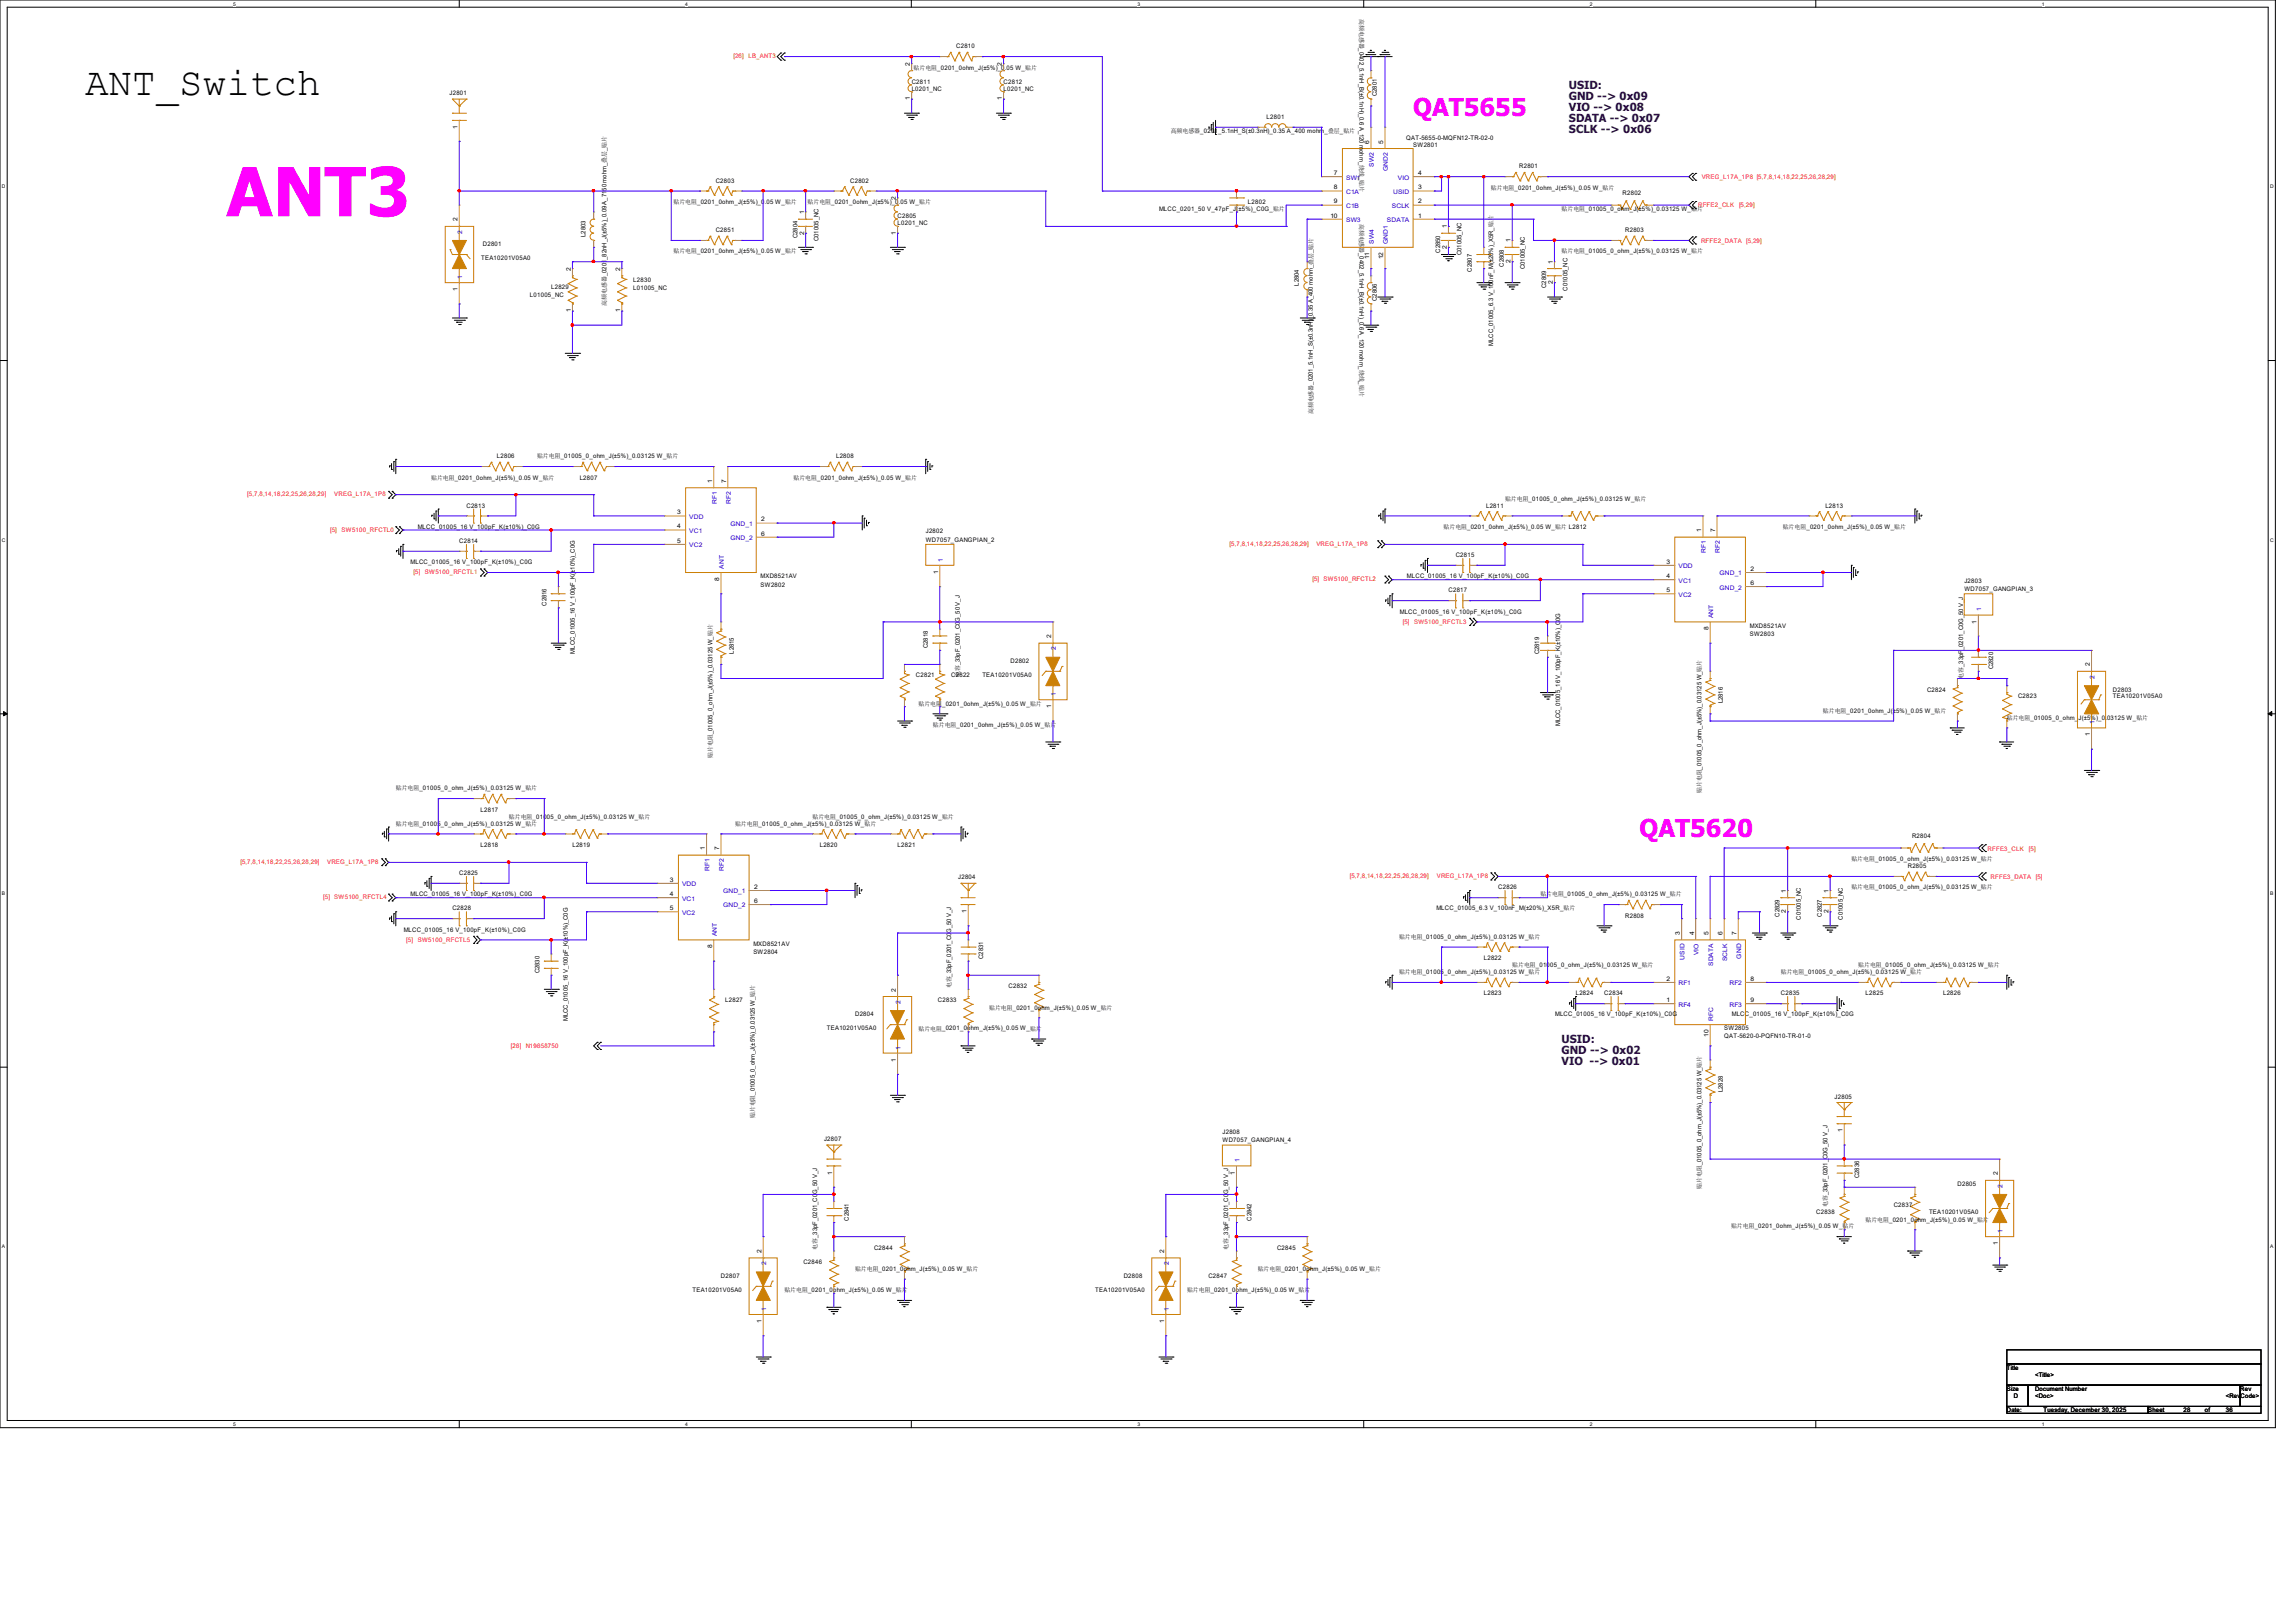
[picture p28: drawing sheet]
<svg xmlns="http://www.w3.org/2000/svg" width="297mm" height="210mm" viewBox="0 0 297 210" stroke-linecap="round" stroke-linejoin="round" font-family="sans-serif">
<defs><g id="words">
<text font-size="8.8" fill="#f0f" x="29.3" y="28">ANT3</text>
<text font-size="5.1" x="11" y="12.3">ANT_Switch</text>
<g font-size="3.2" fill="#f0f">
<text x="182.9" y="15.1">QAT5655</text>
<text x="212.2" y="108.3">QAT5620</text>
</g>
<g font-size="1.4" fill="#400040">
<text x="203" y="11.5">USID:</text>
<text x="203" y="13">GND --&gt; 0x09</text>
<text x="203" y="14.4">VIO --&gt; 0x08</text>
<text x="203" y="15.8">SDATA --&gt; 0x07</text>
<text x="203" y="17.3">SCLK --&gt; 0x06</text>
<text x="202.1" y="135">USID:</text>
<text x="202.1" y="136.4">GND --&gt; 0x02</text>
<text x="202.1" y="137.8">VIO --&gt; 0x01</text>
</g>
<g font-size=".8">
<text x="175.9" y="2.5" transform="rotate(90 175.9 2.5)">高频电感器_0402_5.1nH_B(±0.1nH)_0.6 A_120 mohm_绕线_贴片</text>
<text x="117.8" y="8.5" transform="rotate(-90 117.8 8.5)">2</text>
<text x="118" y="10.8">C2811</text>
<text x="118" y="11.8">L0201_NC</text>
<text x="118.2" y="9">贴片电阻_0201_0ohm_J(±5%)_0.05 W_贴片</text>
<text x="123.7" y="6.3">C2810</text>
<text x="129.7" y="8.5" transform="rotate(-90 129.7 8.5)">2</text>
<text x="129.9" y="10.8">C2812</text>
<text x="129.9" y="11.8">L0201_NC</text>
<text x="58.2" y="12.3">J2801</text>
<text x="59.2" y="16.7" transform="rotate(-90 59.2 16.7)">1</text>
<text x="117.8" y="13" transform="rotate(-90 117.8 13)">1</text>
<text x="129.7" y="13" transform="rotate(-90 129.7 13)">1</text>
<text x="151.5" y="17.2">高频电感器_0201_5.1nH_S(±0.3nH)_0.35 A_400 mohm_叠层_贴片</text>
<text x="163.9" y="15.4">L2801</text>
<text x="178.2" y="12.4" transform="rotate(-90 178.2 12.4)">C2801</text>
<text x="92.6" y="23.6">C2803</text>
<text x="110" y="23.6">C2802</text>
<text x="172.6" y="22.6">7</text>
<text x="177.2" y="18.6" transform="rotate(-90 177.2 18.6)">6</text>
<text x="179" y="18.6" transform="rotate(-90 179 18.6)">5</text>
<text x="182" y="18.2">QAT-5655-0-MQFN12-TR-02-0</text>
<text x="182.9" y="19">SW2801</text>
<text x="183.5" y="22.6">4</text>
<text x="196.6" y="21.8">R2801</text>
<text x="59.2" y="28.7" transform="rotate(-90 59.2 28.7)">2</text>
<text x="87.2" y="26.4">贴片电阻_0201_0ohm_J(±5%)_0.05 W_贴片</text>
<text x="104.1" y="27.7" transform="rotate(-90 104.1 27.7)">1</text>
<text x="104.5" y="26.4">贴片电阻_0201_0ohm_J(±5%)_0.05 W_贴片</text>
<text x="115.9" y="25.9" transform="rotate(-90 115.9 25.9)">2</text>
<text x="116.2" y="28.2">C2805</text>
<text x="116.2" y="29.1">L0201_NC</text>
<text x="150" y="27.3">MLCC_0201_50 V_47pF_J(±5%)_C0G_贴片</text>
<text x="161.5" y="26.4">L2802</text>
<text x="172.2" y="28.2">10</text>
<text x="172.6" y="24.5">8</text>
<text x="172.6" y="26.3">9</text>
<text x="175.9" y="29" transform="rotate(90 175.9 29)">高频电感器_0402_5.1nH_B(±0.1nH)_0.6 A_120 mohm_绕线_贴片</text>
<text x="183.5" y="28.2">1</text>
<text x="183.5" y="26.3">2</text>
<text x="183.5" y="24.5">3</text>
<text x="187.2" y="29.5" transform="rotate(-90 187.2 29.5)">1</text>
<text x="193" y="24.6">贴片电阻_0201_0ohm_J(±5%)_0.05 W_贴片</text>
<text x="202.1" y="27.3">贴片电阻_01005_0_ohm_J(±5%)_0.03125 W_贴片</text>
<text x="210" y="25.3">R2802</text>
<text x="62.3" y="33.7">TEA10201V05A0</text>
<text x="62.5" y="31.9">D2801</text>
<text x="73.9" y="35.1" transform="rotate(-90 73.9 35.1)">2</text>
<text x="75.8" y="30.7" transform="rotate(-90 75.8 30.7)">L2803</text>
<text x="80.3" y="35.1" transform="rotate(-90 80.3 35.1)">2</text>
<text x="87.2" y="32.8">贴片电阻_0201_0ohm_J(±5%)_0.05 W_贴片</text>
<text x="92.6" y="30.1">C2851</text>
<text x="103.2" y="30.8" transform="rotate(-90 103.2 30.8)">C2804</text>
<text x="104.1" y="30.4" transform="rotate(-90 104.1 30.4)">2</text>
<text x="105.9" y="31.2" transform="rotate(-90 105.9 31.2)">C01005_NC</text>
<text x="115.9" y="30.4" transform="rotate(-90 115.9 30.4)">1</text>
<text x="177.2" y="33.6" transform="rotate(-90 177.2 33.6)">11</text>
<text x="179" y="33.6" transform="rotate(-90 179 33.6)">12</text>
<text x="186.4" y="32.7" transform="rotate(-90 186.4 32.7)">C2850</text>
<text x="187.2" y="32.2" transform="rotate(-90 187.2 32.2)">2</text>
<text x="189.1" y="33" transform="rotate(-90 189.1 33)">C01005_NC</text>
<text x="190.5" y="35.1" transform="rotate(-90 190.5 35.1)">C2807</text>
<text x="194.6" y="34.5" transform="rotate(-90 194.6 34.5)">C2808</text>
<text x="195.5" y="34" transform="rotate(-90 195.5 34)">2</text>
<text x="195.5" y="31.4" transform="rotate(-90 195.5 31.4)">1</text>
<text x="197.4" y="34.8" transform="rotate(-90 197.4 34.8)">C01005_NC</text>
<text x="200.9" y="34.1" transform="rotate(-90 200.9 34.1)">1</text>
<text x="202.1" y="32.8">贴片电阻_01005_0_ohm_J(±5%)_0.03125 W_贴片</text>
<text x="210.3" y="30.1">R2803</text>
<text x="59.2" y="37.7" transform="rotate(-90 59.2 37.7)">1</text>
<text x="68.6" y="38.4">L01005_NC</text>
<text x="71.3" y="37.3">L2829</text>
<text x="73.9" y="40.4" transform="rotate(-90 73.9 40.4)">1</text>
<text x="78.5" y="39.5" transform="rotate(-90 78.5 39.5)">高频电感器_0201_82nH_J(±5%)_0.09 A_7150 mohm_叠层_贴片</text>
<text x="80.3" y="40.4" transform="rotate(-90 80.3 40.4)">1</text>
<text x="82" y="36.4">L2830</text>
<text x="82" y="37.5">L01005_NC</text>
<text x="168.1" y="37" transform="rotate(-90 168.1 37)">L2804</text>
<text x="178.2" y="38.9" transform="rotate(-90 178.2 38.9)">C2806</text>
<text x="200.1" y="37.3" transform="rotate(-90 200.1 37.3)">C2809</text>
<text x="200.9" y="36.8" transform="rotate(-90 200.9 36.8)">2</text>
<text x="202.9" y="37.6" transform="rotate(-90 202.9 37.6)">C01005_NC</text>
<text x="193.2" y="44.7" transform="rotate(-90 193.2 44.7)">MLCC_01005_6.3 V_100nF_M(±20%)_X5R_贴片</text>
<text x="169.9" y="53.6" transform="rotate(-90 169.9 53.6)">高频电感器_0201_5.1nH_S(±0.3nH)_0.35 A_400 mohm_叠层_贴片</text>
<text x="64.3" y="59.3">L2806</text>
<text x="69.5" y="59.3">贴片电阻_01005_0_ohm_J(±5%)_0.03125 W_贴片</text>
<text x="108.2" y="59.3">L2808</text>
<text x="55.8" y="62.1">贴片电阻_0201_0ohm_J(±5%)_0.05 W_贴片</text>
<text x="60.4" y="65.7">C2813</text>
<text x="75" y="62.1">L2807</text>
<text x="92.2" y="62.5" transform="rotate(-90 92.2 62.5)">1</text>
<text x="94" y="62.5" transform="rotate(-90 94 62.5)">7</text>
<text x="102.7" y="62.1">贴片电阻_0201_0ohm_J(±5%)_0.05 W_贴片</text>
<text x="192.3" y="65.7">L2811</text>
<text x="194.8" y="64.8">贴片电阻_01005_0_ohm_J(±5%)_0.03125 W_贴片</text>
<text x="236.2" y="65.7">L2813</text>
<text x="54.1" y="68.5">MLCC_01005_16 V_100pF_K(±10%)_C0G</text>
<text x="59.4" y="70.3">C2814</text>
<text x="87.6" y="66.5">3</text>
<text x="87.6" y="68.4">4</text>
<text x="87.6" y="70.2">5</text>
<text x="98.5" y="67.5">2</text>
<text x="98.5" y="69.3">6</text>
<text x="119.8" y="70.1">WD7057_GANGPIAN_2</text>
<text x="119.8" y="69">J2802</text>
<text x="186.8" y="68.5">贴片电阻_0201_0ohm_J(±5%)_0.05 W_贴片 L2812</text>
<text x="220.2" y="68.9" transform="rotate(-90 220.2 68.9)">1</text>
<text x="222" y="68.9" transform="rotate(-90 222 68.9)">7</text>
<text x="230.7" y="68.5">贴片电阻_0201_0ohm_J(±5%)_0.05 W_贴片</text>
<text x="53.1" y="73">MLCC_01005_16 V_100pF_K(±10%)_C0G</text>
<text x="93.1" y="75.2" transform="rotate(-90 93.1 75.2)">8</text>
<text x="98.4" y="75.9">SW2802</text>
<text x="98.4" y="74.8">MXD8521AV</text>
<text x="121.4" y="74.3" transform="rotate(-90 121.4 74.3)">1</text>
<text x="182.1" y="74.8">MLCC_01005_16 V_100pF_K(±10%)_C0G</text>
<text x="187.5" y="76.7">C2817</text>
<text x="188.4" y="72.1">C2815</text>
<text x="215.7" y="72.9">3</text>
<text x="215.7" y="74.8">4</text>
<text x="215.7" y="76.6">5</text>
<text x="226.5" y="73.9">2</text>
<text x="226.5" y="75.7">6</text>
<text x="254.2" y="76.5">WD7057_GANGPIAN_3</text>
<text x="254.2" y="75.4">J2803</text>
<text x="70.7" y="78.4" transform="rotate(-90 70.7 78.4)">C2816</text>
<text x="120.1" y="83.9" transform="rotate(-90 120.1 83.9)">C2818</text>
<text x="136.1" y="82.6" transform="rotate(-90 136.1 82.6)">2</text>
<text x="181.2" y="79.4">MLCC_01005_16 V_100pF_K(±10%)_C0G</text>
<text x="221.1" y="81.6" transform="rotate(-90 221.1 81.6)">8</text>
<text x="226.5" y="82.3">SW2803</text>
<text x="226.5" y="81.2">MXD8521AV</text>
<text x="255.8" y="80.7" transform="rotate(-90 255.8 80.7)">1</text>
<text x="74.4" y="84.6" transform="rotate(-90 74.4 84.6)">MLCC_01005_16 V_100pF_K(±10%)_C0G</text>
<text x="95" y="84.6" transform="rotate(-90 95 84.6)">L2815</text>
<text x="118.5" y="87.6">C2821</text>
<text x="123.1" y="87.6">C2822</text>
<text x="124.2" y="87.6" transform="rotate(-90 124.2 87.6)">电容_33pF_0201_C0G_50 V_J</text>
<text x="127.1" y="87.6">TEA10201V05A0</text>
<text x="130.8" y="85.8">D2802</text>
<text x="199.2" y="84.7" transform="rotate(-90 199.2 84.7)">C2819</text>
<text x="249.4" y="89.5">C2824</text>
<text x="254.1" y="87.8" transform="rotate(-90 254.1 87.8)">电容_33pF_0201_C0G_50 V_J</text>
<text x="258" y="86.6" transform="rotate(-90 258 86.6)">C2820</text>
<text x="270.5" y="86.2" transform="rotate(-90 270.5 86.2)">2</text>
<text x="273.4" y="89.5">D2803</text>
<text x="118.9" y="91.3">贴片电阻_0201_0ohm_J(±5%)_0.05 W_贴片</text>
<text x="120.7" y="94.1">贴片电阻_0201_0ohm_J(±5%)_0.05 W_贴片</text>
<text x="136.1" y="91.7" transform="rotate(-90 136.1 91.7)">1</text>
<text x="201.9" y="94" transform="rotate(-90 201.9 94)">MLCC_01005_16 V_100pF_K(±10%)_C0G</text>
<text x="223" y="91" transform="rotate(-90 223 91)">L2816</text>
<text x="235.9" y="92.2">贴片电阻_0201_0ohm_J(±5%)_0.05 W_贴片</text>
<text x="259.7" y="93.1">贴片电阻_01005_0_ohm_J(±5%)_0.03125 W_贴片</text>
<text x="261.2" y="90.4">C2823</text>
<text x="270.5" y="95.3" transform="rotate(-90 270.5 95.3)">1</text>
<text x="273.4" y="90.4">TEA10201V05A0</text>
<text x="92.2" y="98" transform="rotate(-90 92.2 98)">贴片电阻_01005_0_ohm_J(±5%)_0.03125 W_贴片</text>
<text x="51.2" y="102.3">贴片电阻_01005_0_ohm_J(±5%)_0.03125 W_贴片</text>
<text x="51.2" y="106.9">贴片电阻_01005_0_ohm_J(±5%)_0.03125 W_贴片</text>
<text x="62.2" y="105">L2817</text>
<text x="65.9" y="105.9">贴片电阻_01005_0_ohm_J(±5%)_0.03125 W_贴片</text>
<text x="95.1" y="106.9">贴片电阻_01005_0_ohm_J(±5%)_0.03125 W_贴片</text>
<text x="105.2" y="105.9">贴片电阻_01005_0_ohm_J(±5%)_0.03125 W_贴片</text>
<text x="220.2" y="102.6" transform="rotate(-90 220.2 102.6)">贴片电阻_01005_0_ohm_J(±5%)_0.03125 W_贴片</text>
<text x="59.4" y="113.2">C2825</text>
<text x="62.2" y="109.6">L2818</text>
<text x="74.1" y="109.6">L2819</text>
<text x="91.2" y="110" transform="rotate(-90 91.2 110)">1</text>
<text x="93.1" y="110" transform="rotate(-90 93.1 110)">7</text>
<text x="106.1" y="109.6">L2820</text>
<text x="116.2" y="109.6">L2821</text>
<text x="124" y="113.8">J2804</text>
<text x="239.6" y="111.4">贴片电阻_01005_0_ohm_J(±5%)_0.03125 W_贴片</text>
<text x="246.9" y="112.3">R2805</text>
<text x="247.5" y="108.5">R2804</text>
<text x="53.1" y="116">MLCC_01005_16 V_100pF_K(±10%)_C0G</text>
<text x="58.5" y="117.8">C2828</text>
<text x="86.7" y="114.1">3</text>
<text x="86.7" y="115.9">4</text>
<text x="86.7" y="117.8">5</text>
<text x="97.6" y="115">2</text>
<text x="97.6" y="116.8">6</text>
<text x="125.1" y="118.2" transform="rotate(-90 125.1 118.2)">1</text>
<text x="185.9" y="117.8">MLCC_01005_6.3 V_100nF_M(±20%)_X5R_贴片</text>
<text x="193.9" y="115.1">C2826</text>
<text x="199.3" y="116">贴片电阻_01005_0_ohm_J(±5%)_0.03125 W_贴片</text>
<text x="210.3" y="118.7">R2808</text>
<text x="230.3" y="118.6" transform="rotate(-90 230.3 118.6)">C2829</text>
<text x="231.1" y="118.2" transform="rotate(-90 231.1 118.2)">2</text>
<text x="231.1" y="115.5" transform="rotate(-90 231.1 115.5)">1</text>
<text x="233" y="119" transform="rotate(-90 233 119)">C01005_NC</text>
<text x="235.8" y="118.6" transform="rotate(-90 235.8 118.6)">C2827</text>
<text x="236.6" y="118.2" transform="rotate(-90 236.6 118.2)">2</text>
<text x="236.6" y="115.5" transform="rotate(-90 236.6 115.5)">1</text>
<text x="238.5" y="119" transform="rotate(-90 238.5 119)">C01005_NC</text>
<text x="239.6" y="115.1">贴片电阻_01005_0_ohm_J(±5%)_0.03125 W_贴片</text>
<text x="52.2" y="120.6">MLCC_01005_16 V_100pF_K(±10%)_C0G</text>
<text x="69.8" y="125.9" transform="rotate(-90 69.8 125.9)">C2830</text>
<text x="92.2" y="122.7" transform="rotate(-90 92.2 122.7)">8</text>
<text x="97.5" y="123.5">SW2804</text>
<text x="97.5" y="122.4">MXD8521AV</text>
<text x="127.2" y="124.1" transform="rotate(-90 127.2 124.1)">C2831</text>
<text x="181.1" y="121.5">贴片电阻_01005_0_ohm_J(±5%)_0.03125 W_贴片</text>
<text x="192" y="124.2">L2822</text>
<text x="195.7" y="125.1">贴片电阻_01005_0_ohm_J(±5%)_0.03125 W_贴片</text>
<text x="217.4" y="121" transform="rotate(-90 217.4 121)">3</text>
<text x="219.2" y="121" transform="rotate(-90 219.2 121)">4</text>
<text x="221.1" y="121" transform="rotate(-90 221.1 121)">5</text>
<text x="222.9" y="121" transform="rotate(-90 222.9 121)">6</text>
<text x="224.7" y="121" transform="rotate(-90 224.7 121)">7</text>
<text x="240.5" y="125.1">贴片电阻_01005_0_ohm_J(±5%)_0.03125 W_贴片</text>
<text x="93.9" y="129.7">L2827</text>
<text x="110.7" y="131.5">D2804</text>
<text x="115.9" y="128.3" transform="rotate(-90 115.9 128.3)">2</text>
<text x="121.4" y="129.7">C2833</text>
<text x="123.1" y="127.9" transform="rotate(-90 123.1 127.9)">电容_33pF_0201_C0G_50 V_J</text>
<text x="128" y="130.6">贴片电阻_0201_0ohm_J(±5%)_0.05 W_贴片</text>
<text x="130.5" y="127.9">C2832</text>
<text x="181.1" y="126.1">贴片电阻_01005_0_ohm_J(±5%)_0.03125 W_贴片</text>
<text x="192" y="128.8">L2823</text>
<text x="201.3" y="131.5">MLCC_01005_16 V_100pF_K(±10%)_C0G</text>
<text x="203.9" y="128.8">L2824</text>
<text x="207.6" y="128.8">C2834</text>
<text x="215.7" y="129.7">1</text>
<text x="215.7" y="126.9">2</text>
<text x="224.1" y="131.5">MLCC_01005_16 V_100pF_K(±10%)_C0G</text>
<text x="226.5" y="126.9">8</text>
<text x="226.5" y="129.7">9</text>
<text x="230.5" y="126.1">贴片电阻_01005_0_ohm_J(±5%)_0.03125 W_贴片</text>
<text x="230.5" y="128.8">C2835</text>
<text x="241.4" y="128.8">L2825</text>
<text x="251.5" y="128.8">L2826</text>
<text x="73.5" y="132.1" transform="rotate(-90 73.5 132.1)">MLCC_01005_16 V_100pF_K(±10%)_C0G</text>
<text x="107" y="133.3">TEA10201V05A0</text>
<text x="115.9" y="137.4" transform="rotate(-90 115.9 137.4)">1</text>
<text x="118.9" y="133.4">贴片电阻_0201_0ohm_J(±5%)_0.05 W_贴片</text>
<text x="221.1" y="134.2" transform="rotate(-90 221.1 134.2)">10</text>
<text x="223.2" y="133.3">SW2805</text>
<text x="223.2" y="134.3">QAT-5620-0-PQFN10-TR-01-0</text>
<text x="223" y="141.3" transform="rotate(-90 223 141.3)">L2828</text>
<text x="237.4" y="142.2">J2805</text>
<text x="97.7" y="144.7" transform="rotate(-90 97.7 144.7)">贴片电阻_01005_0_ohm_J(±5%)_0.03125 W_贴片</text>
<text x="106.6" y="147.6">J2807</text>
<text x="158.2" y="147.8">WD7057_GANGPIAN_4</text>
<text x="158.2" y="146.7">J2808</text>
<text x="238.5" y="146.5" transform="rotate(-90 238.5 146.5)">1</text>
<text x="107.7" y="152" transform="rotate(-90 107.7 152)">1</text>
<text x="159.8" y="152" transform="rotate(-90 159.8 152)">1</text>
<text x="220.2" y="153.8" transform="rotate(-90 220.2 153.8)">贴片电阻_01005_0_ohm_J(±5%)_0.03125 W_贴片</text>
<text x="240.6" y="152.4" transform="rotate(-90 240.6 152.4)">C2836</text>
<text x="253.3" y="153.5">D2805</text>
<text x="258.6" y="152.1" transform="rotate(-90 258.6 152.1)">2</text>
<text x="105.7" y="161.7" transform="rotate(-90 105.7 161.7)">电容_33pF_0201_C0G_50 V_J</text>
<text x="109.9" y="158" transform="rotate(-90 109.9 158)">C2841</text>
<text x="113.1" y="161.7">C2844</text>
<text x="159" y="161.7" transform="rotate(-90 159 161.7)">电容_33pF_0201_C0G_50 V_J</text>
<text x="162" y="158" transform="rotate(-90 162 158)">C2842</text>
<text x="165.3" y="161.7">C2845</text>
<text x="224" y="159">贴片电阻_0201_0ohm_J(±5%)_0.05 W_贴片</text>
<text x="235" y="157.1">C2838</text>
<text x="236.5" y="156.2" transform="rotate(-90 236.5 156.2)">电容_33pF_0201_C0G_50 V_J</text>
<text x="241.4" y="158.1">贴片电阻_0201_0ohm_J(±5%)_0.05 W_贴片</text>
<text x="245.1" y="156.2">C2837</text>
<text x="249.7" y="157.1">TEA10201V05A0</text>
<text x="258.6" y="161.1" transform="rotate(-90 258.6 161.1)">1</text>
<text x="89.6" y="167.2">TEA10201V05A0</text>
<text x="93.3" y="165.3">D2807</text>
<text x="98.5" y="162.1" transform="rotate(-90 98.5 162.1)">2</text>
<text x="101.5" y="167.2">贴片电阻_0201_0ohm_J(±5%)_0.05 W_贴片</text>
<text x="104" y="163.5">C2846</text>
<text x="110.7" y="164.5">贴片电阻_0201_0ohm_J(±5%)_0.05 W_贴片</text>
<text x="141.7" y="167.2">TEA10201V05A0</text>
<text x="145.4" y="165.3">D2808</text>
<text x="150.7" y="162.1" transform="rotate(-90 150.7 162.1)">2</text>
<text x="153.6" y="167.2">贴片电阻_0201_0ohm_J(±5%)_0.05 W_贴片</text>
<text x="156.4" y="165.3">C2847</text>
<text x="162.8" y="164.5">贴片电阻_0201_0ohm_J(±5%)_0.05 W_贴片</text>
<text x="98.5" y="171.2" transform="rotate(-90 98.5 171.2)">1</text>
<text x="150.7" y="171.2" transform="rotate(-90 150.7 171.2)">1</text>
<text x="259.7" y="177.2">Title</text>
<text x="259.7" y="180">Size</text>
<text x="263.4" y="178.2">&lt;Title&gt;</text>
<text x="263.4" y="180">Document Number</text>
<text x="289.9" y="180">Rev</text>
<text x="259.7" y="182.7">Date:</text>
<text x="260.6" y="180.9">D</text>
<text x="263.4" y="180.9">&lt;Doc&gt;</text>
<text x="264.5" y="182.7">Tuesday, December 30, 2025</text>
<text x="278" y="182.7">Sheet</text>
<text x="282.6" y="182.7">28</text>
<text x="285.3" y="182.7">of</text>
<text x="288.1" y="182.7">36</text>
<text x="288.1" y="180.9">&lt;RevCode&gt;</text>
</g>
<g font-size=".8" fill="#f00">
<text x="94.9" y="7.5">[26]</text>
<text x="96.9" y="7.5">LB_ANT3</text>
<text x="220.2" y="23.2">VREG_L17A_1P8 [5,7,8,14,18,22,25,26,28,29]</text>
<text x="219.8" y="26.8">RFFE2_CLK</text>
<text x="225.1" y="26.8">[5,29]</text>
<text x="220.1" y="31.4">RFFE2_DATA</text>
<text x="226" y="31.4">[5,29]</text>
<text x="32" y="64.2">[5,7,8,14,18,22,25,26,28,29]</text>
<text x="43.3" y="64.2">VREG_L17A_1P8</text>
<text x="42.7" y="68.8">[5]</text>
<text x="44.2" y="68.8">SW5100_RFCTL0</text>
<text x="159.1" y="70.7">[5,7,8,14,18,22,25,26,28,29]</text>
<text x="170.4" y="70.7">VREG_L17A_1P8</text>
<text x="53.5" y="74.3">[5]</text>
<text x="55" y="74.3">SW5100_RFCTL1</text>
<text x="169.8" y="75.2">[5] SW5100_RFCTL2</text>
<text x="181.5" y="80.7">[5]</text>
<text x="183" y="80.7">SW5100_RFCTL3</text>
<text x="31.1" y="111.8">[5,7,8,14,18,22,25,26,28,29]</text>
<text x="42.3" y="111.8">VREG_L17A_1P8</text>
<text x="174.7" y="113.6">[5,7,8,14,18,22,25,26,28,29]</text>
<text x="185.9" y="113.6">VREG_L17A_1P8</text>
<text x="257.2" y="110.1">RFFE3_CLK</text>
<text x="257.6" y="113.7">RFFE3_DATA</text>
<text x="262.6" y="110.1">[5]</text>
<text x="263.5" y="113.7">[5]</text>
<text x="41.8" y="116.4">[5] SW5100_RFCTL4</text>
<text x="52.6" y="121.8">[5]</text>
<text x="54.1" y="121.8">SW5100_RFCTL5</text>
<text x="66.1" y="135.5">[26] N19658750</text>
</g>
<g font-size=".8" fill="#00c">
<text x="174.2" y="23.2">SW1</text>
<text x="177.8" y="21.5" transform="rotate(-90 177.8 21.5)">SW2</text>
<text x="179.6" y="22.1" transform="rotate(-90 179.6 22.1)">GND2</text>
<text x="180.9" y="23.2">VIO</text>
<text x="174.2" y="25.1">C1A</text>
<text x="174.2" y="26.9">C1B</text>
<text x="174.2" y="28.7">SW3</text>
<text x="179.5" y="28.7">SDATA</text>
<text x="180.1" y="26.9">SCLK</text>
<text x="180.3" y="25.1">USID</text>
<text x="59.8" y="30.2" transform="rotate(-90 59.8 30.2)">2</text>
<text x="177.8" y="31.5" transform="rotate(-90 177.8 31.5)">SW4</text>
<text x="179.6" y="31.5" transform="rotate(-90 179.6 31.5)">GND1</text>
<text x="59.8" y="36.1" transform="rotate(-90 59.8 36.1)">1</text>
<text x="92.7" y="65.2" transform="rotate(-90 92.7 65.2)">RF1</text>
<text x="94.6" y="65.2" transform="rotate(-90 94.6 65.2)">RF2</text>
<text x="89.2" y="67.1">VDD</text>
<text x="89.2" y="69">VC1</text>
<text x="89.2" y="70.8">VC2</text>
<text x="94.5" y="68.1">GND_1</text>
<text x="94.5" y="69.9">GND_2</text>
<text x="220.8" y="71.6" transform="rotate(-90 220.8 71.6)">RF1</text>
<text x="222.6" y="71.6" transform="rotate(-90 222.6 71.6)">RF2</text>
<text x="93.7" y="73.6" transform="rotate(-90 93.7 73.6)">ANT</text>
<text x="122" y="72.7" transform="rotate(-90 122 72.7)">1</text>
<text x="217.2" y="73.5">VDD</text>
<text x="217.2" y="75.4">VC1</text>
<text x="217.2" y="77.2">VC2</text>
<text x="222.6" y="74.5">GND_1</text>
<text x="222.6" y="76.3">GND_2</text>
<text x="221.7" y="80" transform="rotate(-90 221.7 80)">ANT</text>
<text x="256.4" y="79.1" transform="rotate(-90 256.4 79.1)">1</text>
<text x="136.6" y="84.2" transform="rotate(-90 136.6 84.2)">2</text>
<text x="271" y="87.8" transform="rotate(-90 271 87.8)">2</text>
<text x="136.6" y="90.1" transform="rotate(-90 136.6 90.1)">1</text>
<text x="271" y="93.7" transform="rotate(-90 271 93.7)">1</text>
<text x="91.8" y="112.7" transform="rotate(-90 91.8 112.7)">RF1</text>
<text x="93.7" y="112.7" transform="rotate(-90 93.7 112.7)">RF2</text>
<text x="88.3" y="114.7">VDD</text>
<text x="88.3" y="116.5">VC1</text>
<text x="88.3" y="118.4">VC2</text>
<text x="93.6" y="115.6">GND_1</text>
<text x="93.6" y="117.4">GND_2</text>
<text x="92.7" y="121.2" transform="rotate(-90 92.7 121.2)">ANT</text>
<text x="218" y="124.2" transform="rotate(-90 218 124.2)">USID</text>
<text x="219.8" y="123.6" transform="rotate(-90 219.8 123.6)">VIO</text>
<text x="221.7" y="125" transform="rotate(-90 221.7 125)">SDATA</text>
<text x="223.5" y="124.4" transform="rotate(-90 223.5 124.4)">SCLK</text>
<text x="225.3" y="124" transform="rotate(-90 225.3 124)">GND</text>
<text x="116.5" y="129.9" transform="rotate(-90 116.5 129.9)">2</text>
<text x="217.2" y="130.3">RF4</text>
<text x="217.2" y="127.5">RF1</text>
<text x="223.8" y="127.5">RF2</text>
<text x="223.8" y="130.3">RF3</text>
<text x="116.5" y="135.8" transform="rotate(-90 116.5 135.8)">1</text>
<text x="221.7" y="132.1" transform="rotate(-90 221.7 132.1)">RFC</text>
<text x="160.4" y="150.4" transform="rotate(-90 160.4 150.4)">1</text>
<text x="259.2" y="153.7" transform="rotate(-90 259.2 153.7)">2</text>
<text x="259.2" y="159.6" transform="rotate(-90 259.2 159.6)">1</text>
<text x="99.1" y="163.7" transform="rotate(-90 99.1 163.7)">2</text>
<text x="151.3" y="163.7" transform="rotate(-90 151.3 163.7)">2</text>
<text x="99.1" y="169.6" transform="rotate(-90 99.1 169.6)">1</text>
<text x="151.3" y="169.6" transform="rotate(-90 151.3 169.6)">1</text>
</g>
<g font-size=".6">
<text x="30.2" y=".7">5</text>
<text x="88.7" y=".7">4</text>
<text x="147.2" y=".7">3</text>
<text x="205.7" y=".7">2</text>
<text x="264.2" y=".7">1</text>
<text x=".3" y="24.4">D</text>
<text x="293.8" y="24.4">D</text>
<text x=".3" y="70.1">C</text>
<text x="293.8" y="70.1">C</text>
<text x=".3" y="115.8">B</text>
<text x="293.8" y="115.8">B</text>
<text x=".3" y="161.5">A</text>
<text x="293.8" y="161.5">A</text>
<text x="30.2" y="184.5">5</text>
<text x="88.7" y="184.5">4</text>
<text x="147.2" y="184.5">3</text>
<text x="205.7" y="184.5">2</text>
<text x="264.2" y="184.5">1</text>
</g>
</g></defs>
<path d="M0 0h294.5v184.7h-294.5zM.9 .9h292.6v182.9h-292.6z" fill="none" stroke="#000" stroke-width=".13"/>
<g fill="#fff">
<path d="M30.2 .1h.3v.7h-.3z"/>
<path d="M30.2 183.9h.3v.8h-.3z"/>
</g>
<path d="M59.4 0v.9M59.4 183.8v.9" fill="none" stroke="#000" stroke-width=".13"/>
<g fill="#fff">
<path d="M88.7 .1h.3v.7h-.3z"/>
<path d="M88.7 183.9h.3v.8h-.3z"/>
</g>
<path d="M117.9 0v.9M117.9 183.8v.9" fill="none" stroke="#000" stroke-width=".13"/>
<g fill="#fff">
<path d="M147.2 .1h.3v.7h-.3z"/>
<path d="M147.2 183.9h.3v.8h-.3z"/>
</g>
<path d="M176.5 0v.9M176.5 183.8v.9" fill="none" stroke="#000" stroke-width=".13"/>
<g fill="#fff">
<path d="M205.7 .1h.4v.7h-.4z"/>
<path d="M205.7 183.9h.4v.8h-.4z"/>
</g>
<path d="M235 0v.9M235 183.8v.9" fill="none" stroke="#000" stroke-width=".13"/>
<g fill="#fff">
<path d="M264.2 .1h.4v.7h-.4z"/>
<path d="M264.2 183.9h.4v.8h-.4z"/>
<path d="M.3 23.8h.4v.7h-.4z"/>
<path d="M293.8 23.8h.5v.7h-.5z"/>
<path d="M.3 69.5h.4v.7h-.4z"/>
<path d="M293.8 69.5h.5v.7h-.5z"/>
</g>
<path d="M0 46.7h.9M293.5 46.7h1" fill="none" stroke="#000" stroke-width=".13"/>
<g fill="#fff">
<path d="M.3 115.2h.4v.8h-.4z"/>
<path d="M293.8 115.2h.4v.8h-.4z"/>
</g>
<path d="M0 92.4h.9M293.5 92.4h1" fill="none" stroke="#000" stroke-width=".13"/>
<path d="M.5 92.1l.4 .3-.4 .2zM293.5 92.4l.5-.3v.5z" fill="#000" stroke="#000" stroke-width=".13"/>
<g fill="#fff">
<path d="M.3 161h.3v.7h-.3z"/>
<path d="M293.8 161h.4v.7h-.4z"/>
</g>
<g fill="none" stroke="#000" stroke-width=".13">
<path d="M101 7.8h.1M101 6.9h.1M101 6.9l-.4 .4 .4 .5M101.5 7.8h.1M101.5 6.9h.1M101.5 6.9l-.5 .4 .5 .5M117.1 14.6h1.8M117.3 14.9h1.3M117.6 15.2h.1M117.6 15.2h.7M117.9 15.5h.2M118.1 15.5h.1"/>
<path d="M118.6 14.9h.1M118.9 14.6h.1M128.9 14.6h1.9M129.2 14.9h1.3M129.5 15.2h.1M129.5 15.2h.7M129.8 15.5h.2M130 15.5h.1M130.5 14.9h.1M130.8 14.6h.1M156.5 16.6h.1M156.5 16.4v.2"/>
<path d="M156.8 16.1h.1M156.8 16.1v.7M157 17.1h.1M157 15.8v1.3M157.3 17.4h.1M157.3 15.6v1.8M176.5 7.3h.1M176.5 7.3h3.7M176.8 7.1h.1M176.8 7.1h1.3M177 6.8h.8M177.3 6.5h.1"/>
<path d="M177.3 6.5h.2M177.8 6.8h.1M178.3 7.3h.1M178.6 7.1h.1M178.6 7.1h1.3M178.9 6.8h.7M179.2 6.5h.1M179.6 6.8h.1M103.3 32h1.9M103.6 32.3h1.3M103.9 32.6h.1M103.9 32.6h.7"/>
<path d="M104.2 32.9h.2M104.4 32.9h.1M104.9 32.3h.1M105.2 32h.1M115.2 32h1.9M115.5 32.3h1.3M115.8 32.6h.1M115.8 32.6h.7M116 32.9h.2M116.2 32.9h.1M116.8 32.3h.1M117.1 32h.1"/>
<path d="M178.3 38.4h1.9M178.6 38.7h1.3M178.9 39h.1M178.9 39h.7M179.2 39.2h.1M179.3 39.2h.1M179.9 38.7h.1M180.2 38.4h.1M186.6 32.9h.1M186.6 32.9h1.8M186.8 33.2h.1M186.8 33.2h1.3"/>
<path d="M187.1 33.5h.7M187.4 33.7h.1M187.4 33.7h.2M187.8 33.5h.1M191.1 36.6h1.9M191.4 36.9h1.3M191.7 37.1h.1M191.7 37.1h.7M191.9 37.4h.3M192.2 37.4h.1M192.7 36.9h.1M193 36.6h.1"/>
<path d="M194.8 36.6h1.8M195.1 36.9h1.2M195.3 37.1h.1M195.3 37.1h.7M195.6 37.4h.2M195.8 37.4h.1M196.3 36.9h.1M196.6 36.6h.1M200.3 38.4h1.8M200.5 38.7h1.3M200.8 39h.1M200.8 39h.7"/>
<path d="M201.1 39.2h.2M201.3 39.2h.1M201.8 38.7h.1M202.1 38.4h.1M219 22.4h.1M219 23.3h.1M219 26.1h.1M219 27h.1M219 30.6h.1M219 31.6h.1M219 22.4l-.4 .5 .4 .4M219 26.1l-.4 .4 .4 .5"/>
<path d="M219 30.6l-.4 .5 .4 .5M219.5 23.3h.1M219.5 22.4h.1M219.5 27h.1M219.5 26.1h.1M219.5 31.6h.1M219.5 30.6h.1M219.5 22.4l-.5 .5 .5 .4M219.5 26.1l-.5 .4 .5 .5M219.5 30.6l-.5 .5 .5 .5M50.7 60v.7M51 59.7h.1"/>
<path d="M51 59.7v1.3M51.2 59.4h.1M51.2 59.4v1.9M58.5 41.1h1.9M58.8 41.4h1.3M59.1 41.7h.1M59.1 41.7h.7M59.4 42h.2M59.6 42h.1M60.1 41.4h.1M60.4 41.1h.1M73.2 45.7h1.8"/>
<path d="M73.4 46h1.3M73.7 46.3h.1M73.7 46.3h.8M74 46.6h.2M74.2 46.6h.1M74.7 46h.1M75 45.7h.1M119.8 59.4h.1M119.8 59.4v1.9M120.1 59.7h.1M120.1 59.7v1.3M120.4 60v.7"/>
<path d="M168.3 41.1h1.8M168.5 41.4h1.3M168.8 41.7h.1M168.8 41.7h.7M169.1 42h.2M169.3 42h.1M169.8 41.4h.1M170.1 41.1h.1M176.5 42.1h1.8M176.8 42.3h1.3M177 42.6h.1M177 42.6h.8"/>
<path d="M177.3 42.9h.2M177.5 42.9h.1M178.1 42.3h.1M178.3 42.1h.1M50.3 63.6h.1M50.3 64.5h.1M50.3 63.6l.5 .4-.5 .5M50.4 60.3h.1M50.4 60.3v.2M50.7 60.7h.1M50.8 64.5h.1M50.8 63.6h.1"/>
<path d="M50.8 63.6l.4 .4-.4 .5M51.2 68.2h.1M51.2 69h.1M51.2 68.2l.5 .4-.5 .4M51.3 71.2h.1M51.3 71.2v.2M51.6 71.7h.1M51.6 71v.7M51.7 69h.1M51.7 68.2h.1M51.7 68.2l.5 .4-.5 .4M51.9 70.7h.1"/>
<path d="M51.9 70.7v1.3M52.2 70.4h.1M52.2 70.4v1.9M55.9 66.7h.1M55.9 66.7v.1M56.2 67.1h.1M56.2 66.4v.7M56.4 66.1h.1M56.4 66.1v1.3M56.7 65.9h.1M56.7 65.9v1.8M62.2 73.6h.1"/>
<path d="M62.2 74.5h.1M62.2 73.6l.5 .5-.5 .4M62.7 74.5h.1M62.7 73.6h.1M62.7 73.6l.4 .5-.4 .4M111.6 66.8h.1M111.6 66.8v1.8M111.8 67.1h.1M111.8 67.1v1.2M112.1 68h.1M112.1 67.3v.7M112.4 67.6h.1"/>
<path d="M112.4 67.6v.2M120.4 60.7h.1M120.6 60.3h.1M120.6 60.3v.2M178.3 70h.1M178.3 70.9h.1M178.3 70l.5 .4-.5 .5M178.4 66.7h.1M178.4 66.7v.1M178.7 67.1h.1M178.7 66.4v.7M178.8 70.9h.1"/>
<path d="M178.8 70h.1M178.8 70l.4 .4-.4 .5M179 66.1h.1M179 66.1v1.3M179.2 65.9h.1M179.2 74.5h.1M179.2 75.4h.1M179.2 65.9v1.8M179.2 74.5l.5 .5-.5 .4M179.3 77.6h.1M179.3 77.6v.3M179.6 78.1h.1"/>
<path d="M179.6 77.4v.7M179.7 75.4h.1M179.7 74.5h.1M179.7 74.5l.5 .5-.5 .4M179.9 77.1h.1M179.9 77.1v1.3M180.2 76.8h.1M180.2 76.8v1.9M183.9 73.1h.1M183.9 73.1v.2M184.2 73.5h.1M184.2 72.8v.7"/>
<path d="M184.4 72.5h.1M184.4 72.5v1.3M184.7 72.3h.1M184.7 72.3v1.8M239.6 73.2h.1M239.6 73.2v1.8M239.9 73.4h.1M239.9 73.4v1.3M240.2 74.5h.1M240.2 73.7v.8M240.4 74h.1M240.4 74v.2"/>
<path d="M247.8 65.9h.1M247.8 65.9v1.8M248.1 66.1h.1M248.1 66.1v1.3M248.4 67.1h.1M248.4 66.4v.7M248.6 66.7h.1M248.6 66.7v.1M71.3 83.2h1.9M71.6 83.5h1.3M71.9 83.8h.1M71.9 83.8h.7"/>
<path d="M72.2 84h.1M72.3 84h.1M72.9 83.5h.1M73.2 83.2h.1M116.2 93.3h1.8M116.4 93.6h1.3M116.7 93.9h.1M116.7 93.9h.7M117 94.1h.1M117.1 94.1h.1M117.7 93.6h.1M118 93.3h.1"/>
<path d="M120.7 92.4h1.9M121 92.6h1.3M121.3 92.9h.1M121.3 92.9h.7M121.5 93.2h.2M121.7 93.2h.1M122.3 92.6h.1M122.6 92.4h.1M135.3 96h1.9M135.6 96.3h1.3M135.9 96.6h.1M135.9 96.6h.7"/>
<path d="M136.2 96.9h.2M136.4 96.9h.1M136.9 96.3h.1M137.2 96h.1M190.2 80h.1M190.2 80.9h.1M190.2 80l.5 .5-.5 .4M190.7 80.9h.1M190.7 80h.1M190.7 80l.4 .5-.4 .4M199.3 89.6h1.9M199.6 89.9h1.3"/>
<path d="M199.9 90.2h.1M199.9 90.2h.7M200.2 90.5h.2M200.4 90.5h.1M200.9 89.9h.1M201.2 89.6h.1M252.4 94.2h.1M252.4 94.2h1.8M252.6 94.5h.1M252.6 94.5h1.4M252.9 94.7h.8M253.2 95h.1"/>
<path d="M253.2 95h.2M253.7 94.7h.1M258.8 96h.1M258.8 96h1.8M259.1 96.3h.1M259.1 96.3h1.2M259.3 96.6h.8M259.6 96.9h.1M259.6 96.9h.2M260.1 96.6h.1M269.7 99.7h1.9M270 99.9h1.3"/>
<path d="M271.3 99.9h.1M271.6 99.7h.1M49.4 111.1h.1M49.4 112h.1M49.4 111.1l.5 .5-.5 .4M49.5 107.8h.1M49.5 107.8v.2M49.7 108.3h.1M49.7 107.6v.7M49.9 112h.1M49.9 111.1h.1M49.9 111.1l.4 .5-.4 .4"/>
<path d="M50 107.3h.1M50 107.3v1.2M50.3 107h.1M50.3 115.7h.1M50.3 116.6h.1M50.3 107v1.8M50.3 115.7l.5 .5-.5 .4M50.4 118.8h.1M50.4 118.8v.2M50.7 119.3h.1M50.7 118.5v.8M50.8 116.6h.1"/>
<path d="M50.8 115.7h.1M50.8 115.7l.4 .5-.4 .4M51 118.2h.1M51 118.2v1.3M51.2 118h.1M51.2 118v1.8M55 114.2h.1M55 114.2v.2M55.2 114.7h.1M55.2 114v.7M55.5 113.7h.1M55.5 113.7v1.3"/>
<path d="M55.8 113.4h.1M55.8 113.4v1.8M110.7 114.3h.1M110.7 114.3v1.9M110.9 114.6h.1M110.9 114.6v1.3M111.2 115.6h.1M111.2 114.9v.7M111.5 115.1h.1M111.5 115.1v.2M124.4 107h.1M124.4 107v1.8"/>
<path d="M124.6 107.3h.1M124.6 107.3v1.2M124.9 108.3h.1M124.9 107.6v.7M125.2 107.8h.1M125.2 107.8v.2M189.4 116h.1M189.4 116v.2M189.7 116.5h.1M189.7 115.8v.7M189.9 115.5h.1M189.9 115.5v1.3"/>
<path d="M190.2 115.2h.1M190.2 115.2v1.9M193 112.9h.1M193 113.9h.1M193 112.9l.4 .5-.4 .5M193.4 113.9h.1M193.4 112.9h.1M193.4 112.9l.5 .5-.5 .5M206.7 119.8h1.8M208.5 119.8h.1M235.9 119.8h1.8M237.7 119.8h.1"/>
<path d="M256.5 109.3h.1M256.5 110.2h.1M256.5 112.9h.1M256.5 113.9h.1M256.5 109.3l-.5 .4 .5 .5M256.5 112.9l-.5 .5 .5 .5M257 110.2h.1M257 109.3h.1M257 113.9h.1M257 112.9h.1M257 109.3l-.5 .4 .5 .5M257 112.9l-.5 .5 .5 .5"/>
<path d="M270.3 100.2h.1M270.3 100.2h.8M270.6 100.5h.2M270.8 100.5h.1M0 138.1h.9M61.3 121.2h.1M61.3 122.1h.1M61.3 121.2l.4 .4-.4 .5M61.7 122.1h.1M61.7 121.2h.1M61.7 121.2l.5 .4-.5 .5M70.4 128h1.9"/>
<path d="M70.7 128.3h1.3M71 128.6h.1M71 128.6h.7M71.2 128.9h.2M71.4 128.9h.1M72 128.3h.1M72.3 128h.1M77.3 134.9h.1M77.3 135.8h.1M77.3 134.9l-.5 .4 .5 .5M77.7 134.9h.1M77.7 135.8h.1"/>
<path d="M77.7 134.9l-.4 .4 .4 .5M124.4 135.3h.1M124.4 135.3h1.8M124.6 135.6h.1M124.6 135.6h1.3M124.9 135.9h.7M125.2 136.2h.1M125.2 136.2h.2M125.6 135.9h.1M133.5 134.5h.1M133.5 134.5h1.8M133.8 134.7h.1"/>
<path d="M133.8 134.7h1.3M134.1 135h.7M134.3 135.3h.1M134.3 135.3h.2M134.8 135h.1M179.3 127h.1M179.3 127v.2M179.6 127.5h.1M179.6 126.7v.8M179.9 126.5h.1M179.9 126.5v1.3M180.2 126.2h.1"/>
<path d="M180.2 126.2v1.8M203.1 129.8h.1M203.1 129.8v.2M203.4 130.2h.1M203.4 129.5v.7M203.7 129.2h.1M203.7 129.2v1.3M203.9 128.9h.1M203.9 128.9v1.9M206.9 120.1h1.3M207.2 120.4h.1M207.2 120.4h.7"/>
<path d="M207.5 120.6h.2M207.7 120.6h.1M208.2 120.1h.1M226.8 120.7h1.8M227.1 121h1.2M227.3 121.3h.1M227.3 121.3h.7M227.6 121.5h.2M227.8 121.5h.1M228.3 121h.1M228.6 120.7h.1M230.5 120.7h1.8"/>
<path d="M230.7 121h1.3M231 121.3h.1M231 121.3h.7M231.3 121.5h.1M231.4 121.5h.1M232 121h.1M232.3 120.7h.1M236.2 120.1h1.3M236.5 120.4h.1M236.5 120.4h.7M236.8 120.6h.1M236.9 120.6h.1"/>
<path d="M237.5 120.1h.1M237.7 130.8h.1M237.7 128.9v1.9M238 130.5h.1M238 129.2v1.3M238.3 129.5h.1M238.3 129.5v.7M238.6 130h.1M238.6 129.8v.2M259.7 126.2h.1M259.7 126.2v1.8M260 126.5h.1"/>
<path d="M260 126.5v1.3M260.3 127.5h.1M260.3 126.7v.8M260.5 127h.1M260.5 127v.2M293.5 138.1h1M115.2 141.7h1.9M115.5 142h1.3M115.8 142.3h.1M115.8 142.3h.7M116 142.6h.2M116.2 142.6h.1"/>
<path d="M116.8 142h.1M117.1 141.7h.1M97.9 175.6h1.8M98.1 175.9h1.3M98.4 176.1h.1M98.4 176.1h.7M98.7 176.4h.1M98.8 176.4h.1M99.4 175.9h.1M99.7 175.6h.1M107 169.2h.1M107 169.2h1.8"/>
<path d="M107.3 169.5h.1M107.3 169.5h1.2M107.6 169.7h.7M107.8 170h.1M107.8 170h.2M108.3 169.7h.1M116.2 168.3h.1M116.2 168.3h1.8M116.4 168.5h.1M116.4 168.5h1.3M116.7 168.8h.7M117 169.1h.1"/>
<path d="M117.4 168.8h.1M150 175.6h1.8M150.2 175.9h1.4M150.5 176.1h.1M150.5 176.1h.8M150.8 176.4h.2M151 176.4h.1M151.6 175.9h.1M151.8 175.6h.1M159.1 169.2h.1M159.1 169.2h1.9M159.4 169.5h.1"/>
<path d="M159.4 169.5h1.3M159.7 169.7h.7M159.9 170h.1M159.9 170h.2M160.4 169.7h.1M168.3 168.3h.1M168.3 168.3h1.8M168.5 168.5h.1M168.5 168.5h1.3M168.8 168.8h.7M169.1 169.1h.1M169.1 169.1h.2"/>
<path d="M169.5 168.8h.1M237.7 160h.1M237.7 160h1.9M238 160.3h.1M238 160.3h1.3M238.3 160.6h.8M238.6 160.9h.1M238.6 160.9h.2M239.1 160.6h.1M246.9 161.9h.1M246.9 161.9h1.9M247.2 162.1h.1"/>
<path d="M247.2 162.1h1.3M247.4 162.4h.8M247.7 162.7h.1M247.7 162.7h.2M248.2 162.4h.1M257.9 163.7h1.8M258.1 164h1.3M258.4 164.3h.1M258.4 164.3h.8M258.7 164.5h.2M258.9 164.5h.1M259.4 164h.1"/>
<path d="M259.7 174.7h32.9v1.8h-32.9zM259.7 176.5h32.9v2.7h-32.9zM259.7 179.2h2.8v2.8h-2.8zM259.7 163.7h.1M262.5 179.2h27.4v2.8h-27.4zM289.9 179.2h2.7v2.8h-2.7zM259.7 182h18.3v.9h-18.3zM278 182h14.6v.9h-14.6z"/>
</g>
<g fill="none" stroke="#cc8006" stroke-width=".13">
<path d="M58.5 12.8h.1M58.5 14.6h.1M58.5 15.6h.1M58.5 12.8h1.9M58.5 12.8l.9 .9M58.5 14.6h1.9M58.5 15.6h1.9M59.4 15.6h.1M59.4 13.7h.1M59.4 12.8v1.8M60.4 12.8h.1M60.4 12.8l-1 .9"/>
<path d="M118 11a.42 .42 0 0 0-.5 .4 .42 .42 0 0 0 .5 .4M118 10.1a.44 .44 0 0 0-.5 .4 .44 .44 0 0 0 .5 .5M118 9.1a.44 .44 0 0 0-.5 .5 .44 .44 0 0 0 .5 .4M118 9.1h.1M118 11.9h.1M122.6 7.3h.1M122.7 7.3h.1M123 6.8h.1M123 6.8l.6 1.1M123 6.8l-.3 .5M123.6 7.9h.1M124.1 6.8h.1"/>
<path d="M124.1 6.8l.5 1.1M124.1 6.8l-.5 1.1M124.6 7.9h.1M125.2 6.8h.1M125.2 6.8l.5 1.1M125.2 6.8l-.6 1.1M125.7 7.9h.1M125.9 7.3h.1M125.9 7.3h.3M125.9 7.3l-.2 .6M126.2 7.3h.1M129.9 9.1h.1"/>
<path d="M129.9 11.9h.1M129.9 11a.42 .42 0 0 0-.5 .4 .42 .42 0 0 0 .5 .5M129.9 10.1a.44 .44 0 0 0-.5 .4 .44 .44 0 0 0 .5 .5M129.9 9.1a.44 .44 0 0 0-.5 .5 .44 .44 0 0 0 .5 .4M163.7 16.5h.1M164.5 16.5a.44 .44 0 0 0-.4-.5 .44 .44 0 0 0-.4 .5M165.5 16.5a.44 .44 0 0 0-.5-.5 .44 .44 0 0 0-.4 .5M166.4 16.5a.44 .44 0 0 0-.4-.5 .44 .44 0 0 0-.5 .5M166.5 16.5h.1M173.7 19.2h9.2v12.8h-9.2zM177.4 11.9a.44 .44 0 0 0-.4 .4 .44 .44 0 0 0 .4 .5M177.4 11a.42 .42 0 0 0-.4 .4 .42 .42 0 0 0 .4 .4"/>
<path d="M177.4 10.1a.44 .44 0 0 0-.4 .4 .44 .44 0 0 0 .4 .5M177.4 10.1h.1M177.4 12.8h.1M57.6 29.3h3.7v7.3h-3.7zM58.3 32.3h.1M58.3 32.3l.2 .6M58.5 32.9h.1M58.5 32.9h1.9M59.4 34.8h.1M59.4 29.3h.1M59.4 29.3v1.8M59.4 34.8v1.8"/>
<path d="M60.4 32.9h.1M60.4 32.9l.4 .6M73.5 36.7h.1M73.5 37.8h.1M73.5 38.9h.1M73.5 36.7l1.1 .6M73.5 37.8l1.1 .5M73.5 38.9l.6 .3M74.1 35.7h.1M74.1 39.3h.1M74.1 35.9h.1M74.1 39.2h.1"/>
<path d="M74.1 35.7v.2M74.1 39.2v.1M74.1 35.9l.5 .3M74.6 36.2h.1M74.6 37.3h.1M74.6 38.3h.1M74.6 36.2l-1.1 .5M74.6 37.3l-1.1 .5M74.6 38.3l-1.1 .6M76.8 30.2a.44 .44 0 0 0-.4 .4 .44 .44 0 0 0 .4 .5M76.8 29.3a.42 .42 0 0 0-.4 .4 .42 .42 0 0 0 .4 .4M76.8 28.4a.44 .44 0 0 0-.4 .4 .44 .44 0 0 0 .4 .4"/>
<path d="M76.8 28.4h.1M76.8 31.1h.1M79.9 36.7h.1M79.9 37.8h.1M79.9 38.9h.1M79.9 36.7l1.1 .6M79.9 37.8l1.1 .5M79.9 38.9l.6 .3M80.5 35.7h.1M80.5 39.3h.1M80.5 35.9h.1M80.5 39.2h.1"/>
<path d="M80.5 35.7v.2M80.5 39.2v.1M80.5 35.9l.5 .3M81 36.2h.1M81 37.3h.1M81 38.3h.1M81 36.2l-1.1 .5M81 37.3l-1.1 .5M81 38.3l-1.1 .6M91.4 24.7h.1M91.4 31.1h.1M91.4 24.7h.3"/>
<path d="M91.4 31.1h.3M91.7 24.7h.1M91.7 31.1h.1M91.9 24.2h.1M91.9 30.6h.1M91.9 24.2l.6 1.1M91.9 24.2l-.2 .5M91.9 30.6l.6 1.1M91.9 30.6l-.2 .5M92.5 25.3h.1M92.5 31.7h.1M93 24.2h.1"/>
<path d="M93 30.6h.1M93 24.2l.6 1.1M93 24.2l-.5 1.1M93 30.6l.6 1.1M93 30.6l-.5 1.1M93.6 25.3h.1M93.6 31.7h.1M94.1 24.2h.1M94.1 30.6h.1M94.1 24.2l.6 1.1M94.1 24.2l-.5 1.1M94.1 30.6l.6 1.1"/>
<path d="M94.1 30.6l-.5 1.1M94.7 25.3h.1M94.7 31.7h.1M94.8 24.7h.1M94.8 31.1h.1M94.8 24.7h.3M94.8 31.1h.3M94.8 24.7l-.1 .6M94.8 31.1l-.1 .6M95.1 24.7h.1M95.1 31.1h.1M103.3 28.4h.1"/>
<path d="M103.3 29.3h.1M103.3 28.4h1.9M103.3 29.3h1.9M104.3 28.4h.1M104.3 29.3h.1M108.8 24.7h.1M108.8 24.7h.2M109 24.7h.1M109.3 24.2h.1M109.3 24.2l.6 1.1M109.3 24.2l-.3 .5M109.9 25.3h.1"/>
<path d="M110.4 24.2h.1M110.4 24.2l.5 1.1M110.4 24.2l-.5 1.1M110.9 25.3h.1M111.5 24.2h.1M111.5 24.2l.5 1.1M111.5 24.2l-.6 1.1M112 25.3h.1M112.2 24.7h.1M112.2 24.7h.3M112.2 24.7l-.2 .6M112.5 24.7h.1"/>
<path d="M116.2 28.4a.44 .44 0 0 0-.5 .4 .44 .44 0 0 0 .5 .4M116.2 27.4a.44 .44 0 0 0-.5 .5 .44 .44 0 0 0 .5 .4M116.2 26.5a.42 .42 0 0 0-.5 .5 .42 .42 0 0 0 .5 .4M116.2 26.5h.1M116.2 29.3h.1M159.1 26.5h1.9M159.1 25.6h1.9M160 26.5h.1M160 25.6h.1M161 26.5h.1M161 25.6h.1M169.2 34.8h.1"/>
<path d="M169.2 37.5h.1M169.2 36.6a.45 .45 0 0 0-.5 .4 .45 .45 0 0 0 .5 .5M169.2 35.7a.42 .42 0 0 0-.5 .4 .42 .42 0 0 0 .5 .4M169.2 34.8a.45 .45 0 0 0-.5 .4 .45 .45 0 0 0 .5 .4M177.4 38.4a.42 .42 0 0 0-.4 .5 .42 .42 0 0 0 .4 .4M177.4 37.5a.44 .44 0 0 0-.4 .4 .44 .44 0 0 0 .4 .5M177.4 36.6a.44 .44 0 0 0-.4 .4 .44 .44 0 0 0 .4 .5M177.4 36.6h.1M177.4 39.3h.1M186.6 30.2h.1M186.6 31.1h.1M186.6 30.2h1.8"/>
<path d="M186.6 31.1h1.8M187.5 30.2h.1M187.5 31.1h.1M191.1 32.9h.1M191.1 33.9h.1M191.1 32.9h1.9M191.1 33.9h1.9M192 32.9h.1M192 33.9h.1M194.8 32h.1M194.8 32.9h.1M194.8 32h1.8"/>
<path d="M194.8 32.9h1.8M195.7 22.9h.1M195.7 32h.1M195.7 32.9h.1M195.7 22.9h.2M195.9 22.9h.1M196.2 22.3h.1M196.2 22.3l.5 1.1M196.2 22.3l-.3 .6M196.7 23.4h.1M197.3 22.3h.1M197.3 22.3l.5 1.1"/>
<path d="M197.3 22.3l-.6 1.1M197.8 23.4h.1M198.3 22.3h.1M198.3 22.3l.6 1.1M198.3 22.3l-.5 1.1M198.9 23.4h.1M199.1 22.9h.1M199.1 22.9h.2M199.1 22.9l-.2 .5M199.3 22.9h.1M200.3 34.8h.1M200.3 35.7h.1"/>
<path d="M200.3 34.8h1.8M200.3 35.7h1.8M201.2 34.8h.1M201.2 35.7h.1M209.4 26.5h.1M209.4 31.1h.1M209.4 31.1h.3M209.4 26.5h.3M209.7 26.5h.1M209.7 31.1h.1M209.7 26.5l.2 .6M209.7 31.1l.2 .6"/>
<path d="M209.9 27.1h.1M209.9 31.7h.1M210.4 26h.1M210.4 30.6h.1M210.4 26l-.5 1.1M210.4 26l.6 1.1M210.4 30.6l-.5 1.1M210.4 30.6l.6 1.1M211 27.1h.1M211 31.7h.1M211.5 26h.1M211.5 30.6h.1"/>
<path d="M211.5 26l-.5 1.1M211.5 26l.5 1.1M211.5 30.6l-.5 1.1M211.5 30.6l.5 1.1M212 27.1h.1M212 31.7h.1M212.6 26h.1M212.6 30.6h.1M212.6 26l-.6 1.1M212.6 26l.3 .5M212.6 30.6l-.6 1.1M212.6 30.6l.3 .5"/>
<path d="M212.9 26.5h.1M212.9 31.1h.1M212.9 31.1h.2M212.9 26.5h.2M213.1 26.5h.1M213.1 31.1h.1M63.6 59.8h.1M63.6 59.8l.5 1.1M63.6 59.8l-.3 .6M64.7 59.8h.1M64.7 59.8l.5 1.1M64.7 59.8l-.6 1.1"/>
<path d="M65.7 59.8h.1M65.7 59.8l.6 1.1M65.7 59.8l-.5 1.1M75.4 59.8h.1M75.4 59.8l-.1 .6M75.4 59.8l.6 1.1M76.5 59.8h.1M76.5 59.8l-.5 1.1M76.5 59.8l.6 1.1M77.6 59.8h.1M77.6 59.8l-.5 1.1M77.6 59.8l.6 1.1"/>
<path d="M107.4 59.8h.1M107.4 59.8l.6 1.1M107.4 59.8l-.2 .6M108.5 59.8h.1M108.5 59.8l.6 1.1M108.5 59.8l-.5 1.1M109.6 59.8h.1M109.6 59.8l.6 1.1M109.6 59.8l-.5 1.1M60.4 71.3h.1M60.4 72.3h.1M60.4 70.4v1.9"/>
<path d="M61.3 72.3h.1M61.3 71.3h.1M61.3 66.8h.1M61.3 67.7h.1M61.3 65.9v1.8M61.3 70.4v1.9M62.2 67.7h.1M62.2 66.8h.1M62.2 65.9v1.8M63.1 60.4h.1M63.1 60.4h.2M63.3 60.4h.1"/>
<path d="M64.1 60.9h.1M65.2 60.9h.1M66.3 60.9h.1M66.5 60.4h.1M66.5 60.4h.3M66.5 60.4l-.2 .5M66.8 60.4h.1M71.3 76.8h.1M71.3 77.7h.1M71.3 76.8h1.9M71.3 77.7h1.9M72.3 76.8h.1"/>
<path d="M72.3 77.7h.1M75 60.4h.1M75 60.4h.3M75.3 60.4h.1M76 60.9h.1M77.1 60.9h.1M78.2 60.9h.1M78.5 60.4h.1M78.5 60.4h.2M78.5 60.4l-.3 .5M78.7 60.4h.1M88.7 63.1h9.2v11h-9.2z"/>
<path d="M107 60.4h.1M107 60.4h.2M107.2 60.4h.1M108 60.9h.1M109.1 60.9h.1M110.2 60.9h.1M110.4 60.4h.1M110.4 60.4h.3M110.4 60.4l-.2 .5M110.7 60.4h.1M119.8 70.4h3.6v2.8h-3.6zM188.4 77.7h.1"/>
<path d="M188.4 78.7h.1M188.4 76.8v1.9M189.3 73.2h.1M189.3 74.1h.1M189.3 78.7h.1M189.3 77.7h.1M189.3 72.3v1.8M189.3 76.8v1.9M190.2 74.1h.1M190.2 73.2h.1M190.2 72.3v1.8M191.1 66.8h.1"/>
<path d="M191.1 66.8h.2M191.3 66.8h.1M191.6 66.2h.1M191.6 66.2l.6 1.1M191.6 66.2l-.3 .6M192.2 67.3h.1M192.7 66.2h.1M192.7 66.2l.5 1.1M192.7 66.2l-.5 1.1M193.2 67.3h.1M193.8 66.2h.1M193.8 66.2l.5 1.1"/>
<path d="M193.8 66.2l-.6 1.1M194.3 67.3h.1M194.5 66.8h.1M194.5 66.8h.3M194.5 66.8l-.2 .5M194.8 66.8h.1M203 66.8h.1M203 66.8h.3M203.3 66.8h.1M203.5 66.2h.1M203.5 66.2l-.2 .6M203.5 66.2l.5 1.1"/>
<path d="M204 67.3h.1M204.6 66.2h.1M204.6 66.2l-.6 1.1M204.6 66.2l.5 1.1M205.1 67.3h.1M205.7 66.2h.1M205.7 66.2l-.6 1.1M205.7 66.2l.5 1.1M206.2 67.3h.1M206.5 66.8h.1M206.5 66.8h.2M206.5 66.8l-.3 .5"/>
<path d="M206.7 66.8h.1M216.7 69.5h9.2v11h-9.2zM235 66.8h.1M235 66.8h.2M235.2 66.8h.1M235.5 66.2h.1M235.5 66.2l.5 1.1M235.5 66.2l-.3 .6M236 67.3h.1M236.6 66.2h.1M236.6 66.2l.5 1.1M236.6 66.2l-.6 1.1"/>
<path d="M237.1 67.3h.1M237.7 66.2h.1M237.7 66.2l.5 1.1M237.7 66.2l-.6 1.1M238.2 67.3h.1M238.4 66.8h.1M238.4 66.8h.3M238.4 66.8l-.2 .5M238.7 66.8h.1M254.2 76.8h3.7v2.8h-3.7zM92.8 81.9h.1M92.8 83h.1"/>
<path d="M92.8 84h.1M92.8 81.9l1.1 .5M92.8 83l1.1 .5M92.8 84l1.1 .6M93.3 81.4h.1M93.3 85h.1M93.3 81.7h.1M93.3 84.9h.1M93.3 81.4v.3M93.3 84.9v.1M93.3 81.7l-.5 .2M93.9 82.4h.1"/>
<path d="M93.9 83.5h.1M93.9 84.6h.1M93.9 82.4l-1.1 .6M93.9 83.5l-1.1 .5M93.9 84.6l-.6 .3M116.5 87.9h.1M116.5 89h.1M116.5 90.1h.1M116.5 87.9l1.1 .5M116.5 89l1.1 .5M116.5 90.1l.6 .2M117.1 86.9h.1"/>
<path d="M117.1 90.6h.1M117.1 87.2h.1M117.1 90.3h.1M117.1 86.9v.3M117.1 90.3v.3M117.1 87.2l.5 .1M117.6 87.3h.1M117.6 88.4h.1M117.6 89.5h.1M117.6 87.3l-1.1 .6M117.6 88.4l-1.1 .6M117.6 89.5l-1.1 .6"/>
<path d="M120.7 82.3h.1M120.7 83.2h.1M120.7 83.2h1.9M120.7 82.3h1.9M121.1 87.9h.1M121.1 89h.1M121.1 90.1h.1M121.1 87.9l1.1 .5M121.1 89l1.1 .5M121.1 90.1l.5 .2M121.6 86.9h.1M121.6 90.6h.1"/>
<path d="M121.6 87.2h.1M121.6 90.3h.1M121.6 82.3h.1M121.6 83.2h.1M121.6 86.9v.3M121.6 90.3v.3M121.6 87.2l.6 .1M122.2 87.3h.1M122.2 88.4h.1M122.2 89.5h.1M122.2 87.3l-1.1 .6M122.2 88.4l-1.1 .6"/>
<path d="M122.2 89.5l-1.1 .6M134.5 83.2h3.6v7.4h-3.6zM135.3 86.9h.1M135.3 86.9l-.4 .5M135.3 86.9h1.9M136.3 88.7h.1M136.3 83.2h.1M136.3 83.2v1.8M136.3 88.7v1.9M137.2 86.9h.1M137.5 86.2h.1M137.5 86.2l-.3 .7"/>
<path d="M199.3 84.2h1.9M199.3 83.2h1.9M200.3 84.2h.1M200.3 83.2h.1M201.2 84.2h.1M201.2 83.2h.1M220.8 88.3h.1M220.8 89.4h.1M220.8 90.5h.1M220.8 88.3l1.1 .5M220.8 89.4l1.1 .5M220.8 90.5l1.1 .5"/>
<path d="M221.3 87.8h.1M221.3 91.4h.1M221.3 88.1h.1M221.3 91.3h.1M221.3 87.8v.3M221.3 91.3v.1M221.3 88.1l-.5 .2M221.9 88.8h.1M221.9 89.9h.1M221.9 91h.1M221.9 88.8l-1.1 .6M221.9 89.9l-1.1 .6"/>
<path d="M221.9 91l-.6 .3M252.8 89.2h.1M252.8 90.3h.1M252.8 91.4h.1M252.8 89.2l1.1 .5M252.8 90.3l1.1 .5M252.8 91.4l1.1 .5M253.3 88.7h.1M253.3 92.4h.1M253.3 89h.1M253.3 92.2h.1M253.3 88.7v.3"/>
<path d="M253.3 92.2v.2M253.3 89l-.5 .2M253.9 89.7h.1M253.9 90.8h.1M253.9 91.9h.1M253.9 89.7l-1.1 .6M253.9 90.8l-1.1 .6M253.9 91.9l-.6 .3M255.1 85h1.9M255.1 86h1.9M256 85h.1M256 86h.1"/>
<path d="M257 85h.1M257 86h.1M259.2 92.8h.1M259.2 91.7h.1M259.2 90.6h.1M259.2 92.8l.5 .2M259.2 91.7l1.1 .6M259.2 90.6l1.1 .6M259.7 93.3h.1M259.7 89.6h.1M259.7 93h.1M259.7 89.8h.1"/>
<path d="M259.7 89.6v.2M259.7 93v.3M259.7 89.8l.6 .3M260.3 92.3h.1M260.3 91.2h.1M260.3 90.1h.1M260.3 92.3l-1.1 .5M260.3 91.2l-1.1 .5M260.3 90.1l-1.1 .5M268.9 86.9h3.6v7.3h-3.6zM269.7 90.6h.1M269.7 90.6l-.4 .5"/>
<path d="M269.7 90.6h1.9M270.7 92.4h.1M270.7 86.9h.1M270.7 86.9v1.8M270.7 92.4v1.8M271.6 90.6h.1M271.9 89.9h.1M271.9 89.9l-.3 .7M59.4 118.9h.1M59.4 119.8h.1M59.4 118v1.8M60.4 119.8h.1"/>
<path d="M60.4 118.9h.1M60.4 114.3h.1M60.4 115.2h.1M60.4 113.4v1.8M60.4 118v1.8M61.3 115.2h.1M61.3 114.3h.1M61.3 113.4v1.8M62.2 103.3h.1M62.2 107.9h.1M62.2 103.3h.3M62.2 107.9h.3"/>
<path d="M62.5 103.3h.1M62.5 107.9h.1M62.7 102.8h.1M62.7 107.4h.1M62.7 102.8l-.2 .5M62.7 102.8l.5 1.1M62.7 107.4l-.2 .5M62.7 107.4l.5 1.1M63.2 103.9h.1M63.2 108.5h.1M63.8 102.8h.1M63.8 107.4h.1"/>
<path d="M63.8 102.8l-.6 1.1M63.8 102.8l.5 1.1M63.8 107.4l-.6 1.1M63.8 107.4l.5 1.1M64.3 103.9h.1M64.3 108.5h.1M64.9 102.8h.1M64.9 107.4h.1M64.9 102.8l-.6 1.1M64.9 102.8l.5 1.1M64.9 107.4l-.6 1.1M64.9 107.4l.5 1.1"/>
<path d="M65.4 103.9h.1M65.4 108.5h.1M65.7 103.3h.1M65.7 107.9h.1M65.7 103.3h.2M65.7 103.3l-.3 .6M65.7 107.9h.2M65.7 107.9l-.3 .6M65.9 103.3h.1M65.9 107.9h.1M74.1 107.9h.1M74.1 107.9h.2"/>
<path d="M74.3 107.9h.1M74.5 107.4h.1M74.5 107.4l-.2 .5M74.5 107.4l.6 1.1M75.1 108.5h.1M75.6 107.4h.1M75.6 107.4l-.5 1.1M75.6 107.4l.6 1.1M76.2 108.5h.1M76.8 107.4h.1M76.8 107.4l-.6 1.1M76.8 107.4l.5 1.1"/>
<path d="M77.3 108.5h.1M77.6 107.9h.1M77.6 107.9l-.3 .6M77.7 107.9h.1M87.8 110.7h9.1v10.9h-9.1zM106.1 107.9h.1M106.1 107.9h.2M106.3 107.9h.1M106.6 107.4h.1M106.6 107.4l-.3 .5M106.6 107.4l.5 1.1M107.1 108.5h.1"/>
<path d="M107.7 107.4h.1M107.7 107.4l-.6 1.1M107.7 107.4l.5 1.1M108.2 108.5h.1M108.8 107.4h.1M108.8 107.4l-.6 1.1M108.8 107.4l.5 1.1M109.3 108.5h.1M109.6 107.9h.1M109.6 107.9l-.3 .6M109.7 107.9h.1M116.2 107.9h.1"/>
<path d="M116.2 107.9h.2M116.4 107.9h.1M116.6 107.4h.1M116.6 107.4l-.2 .5M116.6 107.4l.5 1.1M117.1 108.5h.1M117.7 107.4h.1M117.7 107.4l-.6 1.1M117.7 107.4l.5 1.1M118.2 108.5h.1M118.8 107.4h.1M118.8 107.4l-.6 1.1"/>
<path d="M118.8 107.4l.5 1.1M119.3 108.5h.1M119.6 107.9h.1M119.6 107.9h.2M119.6 107.9l-.3 .6M119.8 107.9h.1M124.4 114.3h.1M124.4 116.2h.1M124.4 117.1h.1M124.4 116.2h1.8M124.4 117.1h1.8M124.4 114.3h1.8"/>
<path d="M124.4 114.3l.9 .9M125.3 117.1h.1M125.3 115.2h.1M125.3 114.3v1.9M126.2 114.3h.1M126.2 114.3l-.9 .9M194.8 116.2h.1M194.8 117.1h.1M194.8 115.2v1.9M195.7 117.1h.1M195.7 116.2h.1M195.7 115.2v1.9"/>
<path d="M210.3 117.1h.1M210.3 117.1h.3M210.6 117.1h.1M210.8 116.5h.1M210.8 116.5l-.2 .6M210.8 116.5l.5 1.1M211.3 117.6h.1M211.9 116.5h.1M211.9 116.5l-.6 1.1M211.9 116.5l.5 1.1M212.4 117.6h.1M213 116.5h.1"/>
<path d="M213 116.5l-.6 1.1M213 116.5l.5 1.1M213.5 117.6h.1M213.8 117.1h.1M213.8 117.1h.2M213.8 117.1l-.3 .5M214 117.1h.1M230.5 116.2h.1M230.5 117.1h.1M230.5 116.2h1.8M230.5 117.1h1.8M231.4 116.2h.1"/>
<path d="M231.4 117.1h.1M235.9 116.2h.1M235.9 117.1h.1M235.9 116.2h1.8M235.9 117.1h1.8M236.9 116.2h.1M236.9 117.1h.1M246 113.4h.1M246 113.4h.3M246.3 113.4h.1M246.3 113.4l.2 .6M246.5 114h.1"/>
<path d="M246.9 109.7h.1M246.9 109.7h.3M247 112.9h.1M247 112.9l-.5 1.1M247 112.9l.6 1.1M247.2 109.7h.1M247.2 109.7l.2 .6M247.4 110.3h.1M247.6 114h.1M247.9 109.2h.1M247.9 109.2l-.5 1.1M247.9 109.2l.6 1.1"/>
<path d="M248.1 112.9h.1M248.1 112.9l-.5 1.1M248.1 112.9l.5 1.1M248.5 110.3h.1M248.6 114h.1M249 109.2h.1M249 109.2l-.5 1.1M249 109.2l.6 1.1M249.2 112.9h.1M249.2 112.9l-.6 1.1M249.2 112.9l.3 .5M249.5 113.4h.1"/>
<path d="M249.6 110.3h.1M249.6 113.4h.1M250.1 109.2h.1M250.1 109.2l-.5 1.1M250.1 109.2l.3 .5M250.4 109.7h.1M250.4 109.7h.2M250.6 109.7h.1M70.4 124.4h.1M70.4 125.3h.1M70.4 124.4h1.9M70.4 125.3h1.9"/>
<path d="M71.3 124.4h.1M71.3 125.3h.1M91.8 131.6h.1M91.8 130.5h.1M91.8 129.4h.1M91.8 131.6l1.1 .6M91.8 130.5l1.1 .6M91.8 129.4l1.1 .6M92.4 132.6h.1M92.4 128.9h.1M92.4 132.3h.1M92.4 129.1h.1"/>
<path d="M92.4 128.9v.2M92.4 132.3v.3M92.4 129.1l-.6 .3M92.9 132.2h.1M92.9 131.1h.1M92.9 130h.1M92.9 132.2l-.5 .1M92.9 131.1l-1.1 .5M92.9 130l-1.1 .5M114.3 128.9h3.7v7.4h-3.7zM115.2 132.6h.1M115.2 132.6l-.4 .5"/>
<path d="M115.2 132.6h1.9M116.2 134.5h.1M116.2 128.9h.1M116.2 128.9v1.9M116.2 134.5v1.8M117.1 132.6h.1M117.3 132h.1M117.3 132l-.2 .6M124.4 122.6h1.8M124.4 123.4h1.8M124.8 129.4h.1M124.8 130.5h.1"/>
<path d="M124.8 131.6h.1M124.8 129.4l1.1 .6M124.8 130.5l1.1 .6M124.8 131.6l1.1 .6M125.3 128.9h.1M125.3 132.6h.1M125.3 129.2h.1M125.3 132.4h.1M125.3 122.6h.1M125.3 123.4h.1M125.3 128.9v.3M125.3 132.4v.2"/>
<path d="M125.3 129.2l-.5 .2M125.9 130h.1M125.9 131.1h.1M125.9 132.2h.1M125.9 130l-1.1 .5M125.9 131.1l-1.1 .5M125.9 132.2l-.6 .2M126.2 122.6h.1M126.2 123.4h.1M133.9 127.6h.1M133.9 128.7h.1M133.9 129.8h.1"/>
<path d="M133.9 127.6l1.1 .5M133.9 128.7l1.1 .5M133.9 129.8l1.1 .5M134.5 127.1h.1M134.5 130.8h.1M134.5 127.4h.1M134.5 130.6h.1M134.5 127.1v.3M134.5 130.6v.2M134.5 127.4l-.6 .2M135 128.1h.1M135 129.2h.1"/>
<path d="M135 130.3h.1M135 128.1l-1.1 .6M135 129.2l-1.1 .6M135 130.3l-.5 .3M192 127.1h.1M192 122.6h.1M192 127.1h.3M192 122.6h.3M192.3 127.1h.1M192.3 122.6h.1M192.5 126.6h.1M192.5 122h.1"/>
<path d="M192.5 126.6l-.2 .5M192.5 126.6l.5 1.1M192.5 122l-.2 .6M192.5 122l.5 1.1M193 127.7h.1M193 123.1h.1M193.6 126.6h.1M193.6 122h.1M193.6 126.6l-.6 1.1M193.6 126.6l.5 1.1M193.6 122l-.6 1.1M193.6 122l.5 1.1"/>
<path d="M194.1 127.7h.1M194.1 123.1h.1M194.7 126.6h.1M194.7 122h.1M194.7 126.6l-.6 1.1M194.7 126.6l.5 1.1M194.7 122l-.6 1.1M194.7 122l.5 1.1M195.2 127.7h.1M195.2 123.1h.1M195.5 127.1h.1M195.5 122.6h.1"/>
<path d="M195.5 127.1h.2M195.5 127.1l-.3 .6M195.5 122.6h.2M195.5 122.6l-.3 .5M195.7 127.1h.1M195.7 122.6h.1M203.9 127.1h.1M203.9 127.1h.3M204.2 127.1h.1M204.4 126.6h.1M204.4 126.6l-.2 .5M204.4 126.6l.5 1.1"/>
<path d="M204.9 127.7h.1M205.5 126.6h.1M205.5 126.6l-.6 1.1M205.5 126.6l.5 1.1M206 127.7h.1M206.6 126.6h.1M206.6 126.6l-.6 1.1M206.6 126.6l.5 1.1M207.1 127.7h.1M207.4 127.1h.1M207.4 127.1h.2M207.4 127.1l-.3 .6"/>
<path d="M207.6 127.1h.1M208.5 129.9h.1M208.5 130.8h.1M208.5 128.9v1.9M209.4 130.8h.1M209.4 129.9h.1M209.4 128.9v1.9M216.7 121.6h9.2v11h-9.2zM220.8 138.6h.1M220.8 139.7h.1M220.8 138.6l1.1 .5M220.8 139.7l1.1 .5"/>
<path d="M221.3 138.1h.1M221.3 138.3h.1M221.3 138.1v.2M221.3 138.3l-.5 .3M221.9 139.1h.1M221.9 139.1l-1.1 .6M231.4 129.9h.1M231.4 130.8h.1M231.4 128.9v1.9M232.3 130.8h.1M232.3 129.9h.1M232.3 128.9v1.9"/>
<path d="M241.4 127.1h.1M241.4 127.1h.3M241.7 127.1h.1M241.9 126.6h.1M241.9 126.6l-.2 .5M241.9 126.6l.5 1.1M242.4 127.7h.1M243 126.6h.1M243 126.6l-.6 1.1M243 126.6l.5 1.1M243.5 127.7h.1M244.1 126.6h.1"/>
<path d="M244.1 126.6l-.6 1.1M244.1 126.6l.5 1.1M244.6 127.7h.1M244.9 127.1h.1M244.9 127.1h.2M244.9 127.1l-.3 .6M245.1 127.1h.1M251.5 127.1h.1M251.5 127.1h.3M251.8 127.1h.1M251.9 126.6h.1M251.9 126.6l-.1 .5"/>
<path d="M251.9 126.6l.6 1.1M252.5 127.7h.1M253 126.6h.1M253 126.6l-.5 1.1M253 126.6l.6 1.1M253.6 127.7h.1M254.1 126.6h.1M254.1 126.6l-.5 1.1M254.1 126.6l.6 1.1M254.7 127.7h.1M254.9 127.1h.1M254.9 127.1h.2"/>
<path d="M254.9 127.1l-.2 .6M255.1 127.1h.1M107 148.2h.1M107 150h.1M107 150.9h.1M107 156.4h1.8M107 157.3h1.8M107 150.9h1.8M107 148.2h1.8M107 148.2l.9 .9M107 150h1.8M107.9 156.4h.1"/>
<path d="M107.9 157.3h.1M107.9 150.9h.1M107.9 149.1h.1M107.9 148.2v1.8M108.8 156.4h.1M108.8 157.3h.1M108.8 148.2h.1M108.8 148.2l-.9 .9M158.2 148.2h3.7v2.7h-3.7zM159.1 156.4h1.9M159.1 157.3h1.9M160 156.4h.1"/>
<path d="M160 157.3h.1M161 156.4h.1M161 157.3h.1M220.8 140.8h.1M220.8 140.8l1.1 .5M221.3 141.7h.1M221.3 141.6h.1M221.3 141.6v.1M221.9 140.2h.1M221.9 141.3h.1M221.9 140.2l-1.1 .6M221.9 141.3l-.6 .3"/>
<path d="M237.7 142.7h.1M237.7 144.5h.1M237.7 145.4h.1M237.7 150.9h1.9M237.7 151.8h1.9M237.7 142.7h1.9M237.7 142.7l1 .9M237.7 144.5h1.9M237.7 145.4h1.9M238.1 155h.1M238.1 156.1h.1M238.1 157.2h.1"/>
<path d="M238.1 155l1.1 .6M238.1 156.1l1.1 .5M238.1 157.2l1.1 .5M238.7 154.6h.1M238.7 158.2h.1M238.7 154.8h.1M238.7 158h.1M238.7 150.9h.1M238.7 151.8h.1M238.7 145.4h.1M238.7 143.6h.1M238.7 142.7v1.8"/>
<path d="M238.7 154.6v.2M238.7 158v.2M238.7 154.8l-.6 .2M239.2 155.6h.1M239.2 156.6h.1M239.2 157.7h.1M239.2 155.6l-1.1 .5M239.2 156.6l-1.1 .6M239.2 157.7l-.5 .3M239.6 150.9h.1M239.6 151.8h.1M239.6 142.7h.1"/>
<path d="M239.6 142.7l-.9 .9M247.3 155h.1M247.3 156.1h.1M247.3 157.2h.1M247.3 155l1.1 .6M247.3 156.1l1.1 .5M247.3 157.2l1.1 .5M247.8 154.6h.1M247.8 158.2h.1M247.8 154.8h.1M247.8 158h.1M247.8 154.6v.2"/>
<path d="M247.8 158v.2M247.8 154.8l-.5 .2M248.4 155.6h.1M248.4 156.6h.1M248.4 157.7h.1M248.4 155.6l-1.1 .5M248.4 156.6l-1.1 .6M248.4 157.7l-.6 .3M257 152.7h3.6v7.3h-3.6zM257.9 156.4h.1M257.9 156.4h1.8M257.9 156.4l-.5 .5"/>
<path d="M258.8 158.2h.1M258.8 152.7h.1M258.8 152.7v1.9M258.8 158.2v1.8M259.7 156.4h.1M260 155.7h.1M260 155.7l-.3 .7M96.9 162.8h3.7v7.3h-3.7zM97.9 166.5h.1M97.9 166.5l-.5 .5M97.9 166.5h1.8M98.8 168.3h.1"/>
<path d="M98.8 162.8h.1M98.8 162.8v1.8M98.8 168.3v1.8M99.7 166.5h.1M99.9 165.8h.1M99.9 165.8l-.2 .7M107.4 163.2h.1M107.4 164.3h.1M107.4 165.4h.1M107.4 163.2l1.1 .6M107.4 164.3l1.1 .6M107.4 165.4l1.1 .6"/>
<path d="M107.9 162.8h.1M107.9 166.5h.1M107.9 163.1h.1M107.9 166.2h.1M107.9 162.8v.3M107.9 166.2v.3M107.9 163.1l-.5 .1M108.5 163.8h.1M108.5 164.9h.1M108.5 166h.1M108.5 163.8l-1.1 .5M108.5 164.9l-1.1 .5"/>
<path d="M108.5 166l-.6 .2M116.5 161.4h.1M116.5 162.5h.1M116.5 163.6h.1M116.5 161.4l1.1 .6M116.5 162.5l1.1 .6M116.5 163.6l1.1 .6M117.1 161h.1M117.1 164.6h.1M117.1 161.2h.1M117.1 164.4h.1M117.1 161v.2"/>
<path d="M117.1 164.4v.2M117.1 161.2l-.6 .2M117.6 162h.1M117.6 163.1h.1M117.6 164.2h.1M117.6 162l-1.1 .5M117.6 163.1l-1.1 .5M117.6 164.2l-.5 .2M149.1 162.8h3.6v7.3h-3.6zM150 166.5h.1M150 166.5h1.8M150 166.5l-.5 .5"/>
<path d="M150.9 168.3h.1M150.9 162.8h.1M150.9 162.8v1.8M150.9 168.3v1.8M151.8 166.5h.1M152.1 165.8h.1M152.1 165.8l-.3 .7M159.5 163.2h.1M159.5 164.3h.1M159.5 165.4h.1M159.5 163.2l1.1 .6M159.5 164.3l1.1 .6"/>
<path d="M159.5 165.4l1.1 .6M160 162.8h.1M160 166.5h.1M160 163.1h.1M160 166.2h.1M160 162.8v.3M160 166.2v.3M160 163.1l-.5 .1M160.6 163.8h.1M160.6 164.9h.1M160.6 166h.1M160.6 163.8l-1.1 .5"/>
<path d="M160.6 164.9l-1.1 .5M160.6 166l-.6 .2M168.6 161.4h.1M168.6 162.5h.1M168.6 163.6h.1M168.6 161.4l1.1 .6M168.6 162.5l1.1 .6M168.6 163.6l1.1 .6M169.2 161h.1M169.2 164.6h.1M169.2 161.2h.1M169.2 164.4h.1"/>
<path d="M169.2 161v.2M169.2 164.4v.2M169.2 161.2l-.6 .2M169.7 162h.1M169.7 163.1h.1M169.7 164.2h.1M169.7 162l-1.1 .5M169.7 163.1l-1.1 .5M169.7 164.2l-.5 .2"/>
</g>
<g fill="none" stroke="#a84" stroke-width=".13">
<path d="M59.4 18.3h.1M59.4 15.6v2.7M118 12.8h.1M118 8.3h.1M118 8.3v.8M118 11.9v.9M121.6 7.3h.1M121.6 7.3h1M126.2 7.3h.9M127.1 7.3h.1M129.9 12.8h.1M129.9 8.3h.1"/>
<path d="M129.9 8.3v.8M129.9 11.9v.9M162.8 16.5h.1M162.8 16.5h.9M166.5 16.5h.8M167.3 16.5h.1M177.4 16.5h.1M177.4 13.7h.1M177.4 9.1h.1M177.4 9.1v1M177.4 12.8v.9M177.4 16.5v2.7"/>
<path d="M179.2 16.5h.1M179.2 16.5v2.7M59.4 39.3h.1M59.4 26.5h.1M59.4 26.5v2.8M59.4 36.6v2.7M74.1 34.8h.1M74.1 34.8v.9M74.1 39.3v1M76.8 32h.1M76.8 27.4h.1M76.8 27.4v1"/>
<path d="M76.8 31.1v.9M80.5 34.8h.1M80.5 34.8v.9M80.5 39.3v1M90.6 24.7h.1M90.6 31.1h.1M90.6 24.7h.8M90.6 31.1h.8M95.1 24.7h.9M95.1 31.1h.9M96 24.7h.1M96 31.1h.1"/>
<path d="M104.3 27.4h.1M104.3 30.2h.1M104.3 27.4v1M104.3 29.3v.9M107.9 24.7h.1M107.9 24.7h.9M112.5 24.7h.9M113.4 24.7h.1M116.2 30.2h.1M116.2 25.6h.1M116.2 25.6v.9M116.2 29.3v.9"/>
<path d="M160 27.4h.1M160 24.7h.1M160 24.7v.9M160 26.5v.9M169.2 38.4h.1M169.2 33.9h.1M169.2 33.9v.9M169.2 37.5v.9M171 22.9h.1M171 24.7h.1M171 26.5h.1M171 28.4h.1"/>
<path d="M171 24.7h2.7M171 22.9h2.7M171 26.5h2.7M171 28.4h2.7M177.4 34.8h.1M177.4 35.7h.1M177.4 32v2.8M177.4 35.7v.9M177.4 39.3v1M179.2 34.8h.1M179.2 32v2.8M182.9 24.7h2.7"/>
<path d="M182.9 22.9h2.7M182.9 26.5h2.7M182.9 28.4h2.7M185.6 28.4h.1M185.6 26.5h.1M185.6 24.7h.1M185.6 22.9h.1M187.5 29.3h.1M187.5 32h.1M187.5 29.3v.9M187.5 31.1v.9M192 32h.1"/>
<path d="M192 34.8h.1M192 32v.9M192 33.9v.9M194.8 22.9h.1M194.8 22.9h.9M195.7 31.1h.1M195.7 33.9h.1M195.7 31.1v.9M195.7 32.9v1M199.3 22.9h1M200.3 22.9h.1M201.2 33.9h.1"/>
<path d="M201.2 36.6h.1M201.2 33.9v.9M201.2 35.7v.9M208.5 26.5h.1M208.5 31.1h.1M208.5 26.5h.9M208.5 31.1h.9M213.1 26.5h.9M213.1 31.1h.9M214 26.5h.1M214 31.1h.1M74.1 40.3h.1"/>
<path d="M80.5 40.3h.1M177.4 40.3h.1M59.4 71.3h.1M59.4 71.3h1M60.4 66.8h.1M60.4 66.8h.9M61.3 71.3h.9M62.2 71.3h.1M62.2 60.4h.1M62.2 60.4h.9M62.2 66.8h.9M63.1 66.8h.1"/>
<path d="M66.8 60.4h.9M67.7 60.4h.1M72.3 75.9h.1M72.3 78.7h.1M72.3 75.9v.9M72.3 77.7v1M74.1 60.4h.1M74.1 60.4h.9M78.7 60.4h.9M79.6 60.4h.1M86 66.8h.1M86 68.6h.1"/>
<path d="M86 70.4h.1M86 66.8h2.7M86 68.6h2.7M86 70.4h2.7M92.4 60.4h.1M92.4 60.4v2.7M93.3 76.8h.1M93.3 74.1v2.7M94.2 60.4h.1M94.2 60.4v2.7M97.9 67.7h2.7M97.9 69.5h2.7"/>
<path d="M100.6 67.7h.1M100.6 69.5h.1M106.1 60.4h.1M106.1 60.4h.9M110.7 60.4h.9M111.6 60.4h.1M121.6 75.9h.1M121.6 73.2v2.7M187.5 77.7h.1M187.5 77.7h.9M188.4 73.2h.1M188.4 73.2h.9"/>
<path d="M189.3 77.7h.9M190.2 66.8h.1M190.2 77.7h.1M190.2 73.2h.9M190.2 66.8h.9M191.1 73.2h.1M194.8 66.8h.9M195.7 66.8h.1M202.1 66.8h.1M202.1 66.8h.9M206.7 66.8h.9M207.6 66.8h.1"/>
<path d="M214 73.2h.1M214 75h.1M214 76.8h.1M214 73.2h2.7M214 75h2.7M214 76.8h2.7M220.4 66.8h.1M220.4 66.8v2.7M222.2 66.8h.1M222.2 66.8v2.7M225.9 74.1h2.7M225.9 75.9h2.7"/>
<path d="M228.6 74.1h.1M228.6 75.9h.1M234.1 66.8h.1M234.1 66.8h.9M238.7 66.8h.9M239.6 66.8h.1M256 79.6v2.7M93.3 86h.1M93.3 80.5h.1M93.3 80.5v.9M93.3 85v1M117.1 91.4h.1"/>
<path d="M117.1 86h.1M117.1 86v.9M117.1 90.6v.8M121.6 91.4h.1M121.6 86h.1M121.6 81.4h.1M121.6 84.2h.1M121.6 81.4v.9M121.6 83.2v1M121.6 86v.9M121.6 90.6v.8M136.3 93.3h.1"/>
<path d="M136.3 80.5h.1M136.3 80.5v2.7M136.3 90.6v2.7M200.3 85h.1M200.3 82.3h.1M200.3 82.3v.9M200.3 84.2v.8M221.3 92.4h.1M221.3 86.9h.1M221.3 83.2h.1M221.3 80.5v2.7M221.3 86.9v.9"/>
<path d="M221.3 91.4v1M253.3 93.3h.1M253.3 87.8h.1M253.3 87.8v.9M253.3 92.4v.9M256 84.2h.1M256 86.9h.1M256 82.3h.1M256 84.2v.8M256 86v.9M259.7 88.7h.1M259.7 94.2h.1"/>
<path d="M259.7 88.7v.9M259.7 93.3v.9M270.7 96.9h.1M270.7 84.2h.1M270.7 84.2v2.7M270.7 94.2v2.7M58.5 118.9h.1M58.5 118.9h.9M59.4 114.3h.1M59.4 114.3h1M60.4 118.9h.9M61.3 103.3h.1"/>
<path d="M61.3 118.9h.1M61.3 107.9h.1M61.3 103.3h.9M61.3 107.9h.9M61.3 114.3h.9M62.2 114.3h.1M65.9 103.3h.9M65.9 107.9h.9M66.8 103.3h.1M66.8 107.9h.1M73.2 107.9h.1M73.2 107.9h.9"/>
<path d="M77.7 107.9h1M78.7 107.9h.1M85 114.3h.1M85 116.2h.1M85 118h.1M85 116.2h2.8M85 114.3h2.8M85 118h2.8M91.4 107.9h.1M91.4 107.9v2.8M93.3 107.9h.1M93.3 107.9v2.8"/>
<path d="M96.9 117.1h2.8M96.9 115.2h2.8M99.7 115.2h.1M99.7 117.1h.1M105.2 107.9h.1M105.2 107.9h.9M109.7 107.9h1M110.7 107.9h.1M115.2 107.9h.1M115.2 107.9h1M119.8 107.9h.9M120.7 107.9h.1"/>
<path d="M125.3 119.8h.1M125.3 117.1v2.7M193.9 116.2h.1M193.9 116.2h.9M195.7 116.2h.9M196.6 116.2h.1M209.4 117.1h.1M209.4 117.1h.9M214 117.1h.9M214.9 117.1h.1M217.6 118.9h.1M217.6 118.9v2.7"/>
<path d="M219.5 118.9h.1M219.5 118.9v2.7M221.3 118.9h.1M221.3 118.9v2.7M223.1 118.9h.1M223.1 118.9v2.7M225 118.9h.1M225 118.9v2.7M231.4 115.2h.1M231.4 118h.1M231.4 115.2v1M231.4 117.1v.9"/>
<path d="M236.9 115.2h.1M236.9 118h.1M236.9 115.2v1M236.9 117.1v.9M245.1 113.4h.1M245.1 113.4h.9M246 109.7h.1M246 109.7h.9M249.6 113.4h1M250.6 113.4h.1M250.6 109.7h.9M251.5 109.7h.1"/>
<path d="M71.3 123.4h.1M71.3 126.2h.1M71.3 123.4v1M71.3 125.3v.9M92.4 128h.1M92.4 133.5h.1M92.4 124.4h.1M92.4 121.6v2.8M92.4 128v.9M92.4 132.6v.9M116.2 139h.1M116.2 126.2h.1"/>
<path d="M116.2 126.2v2.7M116.2 136.3v2.7M125.3 133.5h.1M125.3 128h.1M125.3 121.6h.1M125.3 124.4h.1M125.3 121.6v1M125.3 123.4v1M125.3 128v.9M125.3 132.6v.9M134.5 131.7h.1M134.5 126.2h.1"/>
<path d="M134.5 126.2v.9M134.5 130.8v.9M191.1 127.1h.1M191.1 122.6h.1M191.1 127.1h.9M191.1 122.6h.9M195.7 127.1h.9M195.7 122.6h.9M196.6 127.1h.1M196.6 122.6h.1M203 127.1h.1M203 127.1h.9"/>
<path d="M207.6 129.9h.1M207.6 127.1h.9M207.6 129.9h.9M208.5 127.1h.1M209.4 129.9h.9M210.3 129.9h.1M214 129.9h.1M214 127.1h.1M214 127.1h2.7M214 129.9h2.7M221.3 137.2h.1M221.3 135.3h.1"/>
<path d="M221.3 132.6v2.7M221.3 137.2v.9M225.9 127.1h2.7M225.9 129.9h2.7M228.6 127.1h.1M228.6 129.9h.1M230.5 129.9h.1M230.5 129.9h.9M232.3 129.9h.9M233.2 129.9h.1M240.5 127.1h.1M240.5 127.1h.9"/>
<path d="M245.1 127.1h.9M246 127.1h.1M250.6 127.1h.1M250.6 127.1h.9M255.1 127.1h.9M256 127.1h.1M107.9 155.4h.1M107.9 158.2h.1M107.9 153.6h.1M107.9 150.9v2.7M107.9 155.4v1M107.9 157.3v.9"/>
<path d="M160 153.6h.1M160 155.4h.1M160 158.2h.1M160 150.9v2.7M160 155.4v1M160 157.3v.9M221.3 142.7h.1M221.3 141.7v1M238.7 159.1h.1M238.7 153.6h.1M238.7 150h.1M238.7 152.7h.1"/>
<path d="M238.7 148.2h.1M238.7 145.4v2.8M238.7 150v.9M238.7 151.8v.9M238.7 153.6v1M238.7 158.2v.9M247.8 159.1h.1M247.8 153.6h.1M247.8 153.6v1M247.8 158.2v.9M258.8 150h.1M258.8 150v2.7"/>
<path d="M98.8 172.8h.1M98.8 160h.1M98.8 160v2.8M98.8 170.1v2.7M107.9 167.3h.1M107.9 161.9h.1M107.9 161.9v.9M107.9 166.5v.8M117.1 165.5h.1M117.1 160h.1M117.1 160v1M117.1 164.6v.9"/>
<path d="M150.9 172.8h.1M150.9 160h.1M150.9 160v2.8M150.9 170.1v2.7M160 167.3h.1M160 161.9h.1M160 161.9v.9M160 166.5v.8M169.2 165.5h.1M169.2 160h.1M169.2 160v1M169.2 164.6v.9"/>
<path d="M258.8 162.8h.1M258.8 160v2.8"/>
</g>
<g fill="#cc8006" stroke="#cc8006" stroke-width=".13">
<path d="M136.3 86.9l.9 1.8h-1.9z" fill-rule="evenodd"/>
<path d="M135.3 85h1.9l-.9 1.9z" fill-rule="evenodd"/>
<path d="M116.2 132.6l.9 1.9h-1.9z" fill-rule="evenodd"/>
<path d="M115.2 130.8h1.9l-.9 1.8z" fill-rule="evenodd"/>
<path d="M98.8 166.5l.9 1.8h-1.8z" fill-rule="evenodd"/>
<path d="M97.9 164.6h1.8l-.9 1.9z" fill-rule="evenodd"/>
<path d="M150.9 166.5l.9 1.8h-1.8z" fill-rule="evenodd"/>
<path d="M150 164.6h1.8l-.9 1.9z" fill-rule="evenodd"/>
<path d="M59.4 32.9l1 1.9h-1.9z" fill-rule="evenodd"/>
<path d="M58.5 31.1h1.9l-1 1.8z" fill-rule="evenodd"/>
<path d="M270.7 90.6l.9 1.8h-1.9z" fill-rule="evenodd"/>
<path d="M269.7 88.7h1.9l-.9 1.9z" fill-rule="evenodd"/>
<path d="M258.8 156.4l.9 1.8h-1.8z" fill-rule="evenodd"/>
<path d="M257.9 154.6h1.8l-.9 1.8z" fill-rule="evenodd"/>
</g>
<g fill="none" stroke="#4200ff" stroke-width=".13">
<path d="M59.4 18.3h.1M59.4 18.3v8.2M101.5 7.3h.1M101.5 7.3h20.1M118 7.3h.1M118 12.8h.1M118 7.3v1M118 12.8v1.8M127.1 7.3h.1M127.1 7.3h15.6v17.4M129.9 7.3h.1M129.9 12.8h.1"/>
<path d="M129.9 7.3v1M129.9 12.8v1.8M157.3 16.5h.1M157.3 16.5h5.5M167.3 16.5h.1M167.3 16.5h3.7M171 16.5h.1M171 16.5v6.4M177.4 7.3h.1M177.4 13.7h.1M177.4 7.3v1.8M177.4 13.7v2.8"/>
<path d="M179.2 7.3h.1M179.2 7.3v9.2M59.4 24.7h.1M59.4 39.3h.1M59.4 24.7h31.2M59.4 39.3v1.8M74.1 33.9h.1M74.1 33.9h6.4M74.1 33.9v.9M76.8 24.7h.1M76.8 32h.1M76.8 33.9h.1"/>
<path d="M76.8 24.7v2.7M76.8 32v1.9M80.5 33.9h.1M80.5 33.9v.9M86.9 24.7h.1M86.9 31.1h.1M86.9 31.1h3.7M86.9 24.7v6.4M90.6 31.1h.1M90.6 24.7h.1M96 31.1h.1M96 24.7h11.9"/>
<path d="M98.8 24.7h.1M98.8 24.7v6.4h-2.8M104.3 24.7h.1M104.3 30.2h.1M104.3 24.7v2.7M104.3 30.2v1.8M113.4 24.7h21.9M116.2 24.7h.1M116.2 30.2h.1M116.2 24.7v.9M116.2 30.2v1.8M135.3 29.3h.1"/>
<path d="M135.3 24.7h.1M135.3 29.3h31.2M135.3 24.7v4.6M142.7 24.7h.1M142.7 24.7h28.3M160 24.7h.1M160 27.4h.1M160 27.4v1.9M166.5 29.3h.1M169.2 28.4h.1M169.2 38.4h.1M169.2 28.4v5.5"/>
<path d="M169.2 38.4v2.7M169.2 28.4h1.8M171 26.5h.1M171 26.5h-4.5v2.8M177.4 34.8h.1M177.4 34.8v.9M179.2 34.8h.1M179.2 34.8v3.6M185.6 22.9h.1M185.6 24.7h.1M185.6 26.5h.1M185.6 28.4h.1"/>
<path d="M185.6 22.9h9.2M185.6 26.5h22.9M185.6 28.4h12.9M186.6 22.9h.1M186.6 22.9v1.8h-1M187.5 22.9h.1M187.5 32h.1M187.5 29.3h.1M187.5 22.9v6.4M187.5 32v.9M192 22.9h.1M192 34.8h.1"/>
<path d="M192 22.9v9.1M192 34.8v1.8M195.7 26.5h.1M195.7 33.9h.1M195.7 26.5v4.6M195.7 33.9v2.7M198.5 28.4h.1M198.5 31.1h.1M198.5 28.4v2.7M198.5 31.1h10M200.3 22.9h.1M200.3 22.9h18.3"/>
<path d="M201.2 31.1h.1M201.2 36.6h.1M201.2 31.1v2.8M201.2 36.6v1.8M214 31.1h.1M214 26.5h4.6M214 31.1h4.6M218.6 26.5h.1M74.1 40.3h.1M74.1 42.1h.1M74.1 40.3v5.4M80.5 40.3h.1"/>
<path d="M80.5 40.3v1.8h-6.4M177.4 40.3h.1M177.4 40.3v1.8M51.2 64h.1M51.2 60.4h11M51.2 64h25.6M52.2 68.6h.1M52.2 71.3h.1M52.2 68.6h33.8M52.2 71.3h7.2M56.7 66.8h.1M56.7 66.8h3.7"/>
<path d="M62.2 60.4h.1M62.2 71.3h.1M63.1 66.8h.1M63.1 74.1h.1M66.8 64h.1M66.8 64v2.8h-3.7M67.7 60.4h6.4M71.3 68.6h.1M71.3 68.6v2.7h-9.1M72.3 74.1h.1M72.3 78.7h.1M72.3 74.1v1.8"/>
<path d="M72.3 78.7v4.5M74.1 60.4h.1M76.8 64h.1M76.8 66.8h.1M76.8 70.4h.1M76.8 66.8h9.2M76.8 64v2.8M76.8 70.4v3.7h-13.7M76.8 70.4h9.2M79.6 60.4h.1M79.6 60.4h12.8M93.3 76.8h.1"/>
<path d="M93.3 76.8v3.7M94.2 60.4h.1M94.2 60.4h11.9M100.6 67.7h.1M100.6 69.5h.1M100.6 67.7h11M107.9 67.7h.1M107.9 67.7v1.8h-7.3M111.6 60.4h8.2M119.8 60.4h.1M121.6 75.9v5.5M179.2 70.4h.1"/>
<path d="M179.2 66.8h11M179.2 70.4h25.7M180.2 75h.1M180.2 77.7h.1M180.2 75h33.8M180.2 77.7h7.3M184.7 73.2h.1M184.7 73.2h3.7M190.2 66.8h.1M190.2 77.7h.1M191.1 73.2h.1M194.8 70.4h.1"/>
<path d="M194.8 70.4v2.8h-3.7M195.7 66.8h6.4M199.3 75h.1M199.3 75v2.7h-9.1M202.1 66.8h.1M204.9 70.4h.1M204.9 73.2h.1M204.9 76.8h.1M204.9 70.4v2.8M204.9 76.8v3.7h-13.8M204.9 73.2h9.1M204.9 76.8h9.1"/>
<path d="M207.6 66.8h.1M207.6 66.8h12.8M222.2 66.8h.1M222.2 66.8h11.9M228.6 74.1h.1M228.6 75.9h.1M228.6 74.1h11M235.9 74.1h.1M235.9 74.1v1.8h-7.3M239.6 66.8h8.2M247.8 66.8h.1M93.3 86h.1"/>
<path d="M93.3 87.8h.1M93.3 86v1.8M114.3 80.5h.1M114.3 80.5h22M114.3 80.5v7.3h-21M117.1 86h.1M117.1 91.4h.1M117.1 91.4v1.9M121.6 80.5h.1M121.6 84.2h.1M121.6 91.4h.1M121.6 84.2v1.8h-4.5"/>
<path d="M121.6 91.4v1M136.3 93.3h.1M136.3 93.3v2.7M191.1 80.5h.1M200.3 80.5h.1M200.3 85h.1M200.3 80.5v1.8M200.3 85v4.6M221.3 83.2h.1M221.3 93.3h.1M221.3 92.4h.1M221.3 83.2v3.7"/>
<path d="M221.3 92.4v.9M245.1 84.2h.1M245.1 84.2v9.1h-23.8M245.1 84.2h25.6M253.3 93.3h.1M253.3 87.8h6.4M253.3 93.3v.9M256 84.2h.1M256 87.8h.1M256 86.9h.1M256 82.3v1.9M256 86.9v.9"/>
<path d="M259.7 94.2h.1M259.7 87.8h.1M259.7 88.7h.1M259.7 87.8v.9M259.7 94.2v1.8M270.7 96.9h.1M270.7 96.9v2.8M50.3 107.9h.1M50.3 111.6h.1M50.3 107.9h11M50.3 111.6h25.6M51.2 116.2h.1"/>
<path d="M51.2 118.9h.1M51.2 116.2h33.8M51.2 118.9h7.3M55.8 114.3h.1M55.8 114.3h3.6M56.7 103.3h.1M56.7 107.9h.1M56.7 103.3v4.6M56.7 103.3h4.6M61.3 118.9h.1M62.2 114.3h.1M65.9 111.6h.1"/>
<path d="M65.9 111.6v2.7h-3.7M66.8 103.3h.1M66.8 107.9h.1M66.8 103.3h3.6M66.8 107.9h6.4M70.4 103.3h.1M70.4 107.9h.1M70.4 116.2h.1M70.4 103.3v4.6M70.4 116.2v2.7h-9.1M75.9 111.6h.1M75.9 114.3h.1"/>
<path d="M75.9 118h.1M75.9 111.6v2.7M75.9 118v3.6h-13.7M75.9 114.3h9.1M75.9 118h9.1M78.7 107.9h.1M78.7 107.9h12.7M93.3 107.9h.1M93.3 107.9h11.9M99.7 115.2h.1M99.7 117.1h.1M99.7 115.2h11"/>
<path d="M107 115.2h.1M107 115.2v1.9h-7.3M110.7 107.9h.1M110.7 107.9h4.5M120.7 107.9h.1M120.7 107.9h3.7M125.3 119.8h.1M125.3 119.8v1.8M190.2 116.2h.1M190.2 116.2h3.7M193.9 113.4h.1M193.9 113.4h25.6"/>
<path d="M196.6 116.2h.1M200.3 113.4h.1M200.3 113.4v2.8h-3.7M207.6 117.1h.1M207.6 117.1h1.8M207.6 117.1v2.7M209.4 117.1h.1M214.9 117.1h2.7M217.6 118.9h.1M217.6 117.1h.1M217.6 117.1v1.8M219.5 113.4h.1"/>
<path d="M219.5 113.4v5.5M221.3 113.4h.1M221.3 113.4v5.5M221.3 113.4h23.8M223.1 109.7h.1M223.1 109.7h22.9M223.1 109.7v9.2M225 118h.1M225 118h2.7M225 118v.9M227.7 118h.1M227.7 118v2.7"/>
<path d="M231.4 109.7h.1M231.4 118h.1M231.4 109.7v5.5M231.4 118v2.7M236.9 113.4h.1M236.9 118h.1M236.9 113.4v1.8M236.9 118v1.8M250.6 113.4h.1M250.6 113.4h5.4M251.5 109.7h4.5M256 109.7h.1"/>
<path d="M62.2 121.6h.1M71.3 121.6h.1M71.3 126.2h.1M71.3 121.6v1.8M71.3 126.2v1.8M77.7 135.3h14.7M92.4 124.4h.1M92.4 133.5h.1M92.4 135.3h.1M92.4 124.4v3.6M92.4 133.5v1.8M116.2 139h.1"/>
<path d="M116.2 120.7h.1M116.2 126.2h.1M116.2 120.7v5.5M116.2 139v2.7M116.2 120.7h9.1M125.3 120.7h.1M125.3 124.4h.1M125.3 133.5h.1M125.3 126.2h.1M125.3 124.4v3.6M125.3 133.5v1.8M125.3 126.2h9.2"/>
<path d="M134.5 131.7h.1M134.5 131.7v2.8M180.2 127.1h.1M180.2 127.1h10.9M186.6 122.6h.1M186.6 127.1h.1M186.6 122.6v4.5M186.6 122.6h4.5M196.6 122.6h.1M196.6 127.1h.1M196.6 122.6h3.7M196.6 127.1h6.4"/>
<path d="M200.3 122.6h.1M200.3 127.1h.1M200.3 122.6v4.5M203.9 129.9h.1M203.9 129.9h3.7M208.5 127.1h.1M208.5 127.1h5.5M210.3 129.9h.1M210.3 129.9h3.7M221.3 135.3h.1M221.3 135.3v1.9M228.6 127.1h.1"/>
<path d="M228.6 127.1h11.9M228.6 129.9h1.9M230.5 129.9h.1M233.2 129.9h.1M233.2 129.9h4.5M246 127.1h.1M246 127.1h4.6M256 127.1h.1M256 127.1h3.7M98.8 154.6h.1M98.8 154.6v5.4M98.8 154.6h9.1"/>
<path d="M107.9 153.6h.1M107.9 154.6h.1M107.9 158.2h.1M107.9 153.6v1.8M107.9 158.2v3.7M150.9 154.6h.1M150.9 154.6v5.4M150.9 154.6h9.1M160 153.6h.1M160 154.6h.1M160 158.2h.1M160 153.6v1.8"/>
<path d="M160 158.2v3.7M221.3 142.7h.1M221.3 150h.1M221.3 142.7v7.3M221.3 150h37.5M238.7 148.2h.1M238.7 152.7h.1M238.7 159.1h.1M238.7 153.6h.1M238.7 150h.1M238.7 148.2v1.8M238.7 152.7v.9"/>
<path d="M238.7 159.1v.9M238.7 153.6h9.1M247.8 159.1h.1M247.8 159.1v2.8M98.8 172.8h.1M98.8 160h.1M98.8 172.8v2.8M107.9 160h.1M107.9 167.3h.1M107.9 167.3v1.9M107.9 160h9.2M117.1 165.5h.1"/>
<path d="M117.1 165.5v2.8M150.9 172.8h.1M150.9 160h.1M150.9 172.8v2.8M160 160h.1M160 167.3h.1M160 160h9.2M160 167.3v1.9M169.2 165.5h.1M169.2 165.5v2.8M258.8 162.8h.1M258.8 162.8v.9"/>
</g>
<g fill="#f00" stroke="#f00" stroke-width=".13">
<path d="M66.6 63.9h.3v.2h-.3z" fill-rule="evenodd"/>
<path d="M194.7 70.3h.2v.2h-.2z" fill-rule="evenodd"/>
<path d="M107.8 67.5h.2v.3h-.2z" fill-rule="evenodd"/>
<path d="M235.8 74h.2v.2h-.2z" fill-rule="evenodd"/>
<path d="M71.2 68.5h.3v.2h-.3z" fill-rule="evenodd"/>
<path d="M199.2 74.9h.3v.2h-.3z" fill-rule="evenodd"/>
<path d="M72.1 74h.2v.2h-.2z" fill-rule="evenodd"/>
<path d="M200.1 80.4h.3v.2h-.3z" fill-rule="evenodd"/>
<path d="M56.6 107.8h.2v.2h-.2z" fill-rule="evenodd"/>
<path d="M70.3 107.8h.2v.2h-.2z" fill-rule="evenodd"/>
<path d="M186.4 127h.2v.2h-.2z" fill-rule="evenodd"/>
<path d="M200.1 127h.3v.2h-.3z" fill-rule="evenodd"/>
<path d="M200.1 113.3h.3v.2h-.3z" fill-rule="evenodd"/>
<path d="M65.7 111.4h.2v.3h-.2z" fill-rule="evenodd"/>
<path d="M106.9 115.1h.2v.2h-.2z" fill-rule="evenodd"/>
<path d="M70.3 116h.2v.2h-.2z" fill-rule="evenodd"/>
<path d="M71.2 121.5h.3v.2h-.3z" fill-rule="evenodd"/>
<path d="M125.1 126.1h.3v.2h-.3z" fill-rule="evenodd"/>
<path d="M121.5 80.4h.2v.2h-.2z" fill-rule="evenodd"/>
<path d="M255.9 84h.3v.2h-.3z" fill-rule="evenodd"/>
<path d="M107.8 159.9h.2v.2h-.2z" fill-rule="evenodd"/>
<path d="M159.9 159.9h.2v.2h-.2z" fill-rule="evenodd"/>
<path d="M186.4 22.8h.2v.2h-.2z" fill-rule="evenodd"/>
<path d="M191.9 22.8h.2v.2h-.2z" fill-rule="evenodd"/>
<path d="M195.5 26.4h.3v.2h-.3z" fill-rule="evenodd"/>
<path d="M159.9 29.1h.2v.3h-.2z" fill-rule="evenodd"/>
<path d="M201 31h.3v.2h-.3z" fill-rule="evenodd"/>
<path d="M86.7 24.6h.3v.2h-.3z" fill-rule="evenodd"/>
<path d="M76.7 24.6h.2v.2h-.2z" fill-rule="evenodd"/>
<path d="M59.3 24.6h.3v.2h-.3z" fill-rule="evenodd"/>
<path d="M231.2 109.6h.3v.2h-.3z" fill-rule="evenodd"/>
<path d="M236.7 113.3h.2v.2h-.2z" fill-rule="evenodd"/>
<path d="M159.9 154.4h.2v.2h-.2z" fill-rule="evenodd"/>
<path d="M107.8 154.4h.2v.2h-.2z" fill-rule="evenodd"/>
<path d="M125.1 120.6h.3v.2h-.3z" fill-rule="evenodd"/>
<path d="M187.3 22.8h.3v.2h-.3z" fill-rule="evenodd"/>
<path d="M76.7 33.7h.2v.2h-.2z" fill-rule="evenodd"/>
<path d="M98.6 24.6h.3v.2h-.3z" fill-rule="evenodd"/>
<path d="M104.1 24.6h.2v.2h-.2z" fill-rule="evenodd"/>
<path d="M117.8 7.2h.3v.2h-.3z" fill-rule="evenodd"/>
<path d="M129.7 7.2h.3v.2h-.3z" fill-rule="evenodd"/>
<path d="M116 24.6h.2v.2h-.2z" fill-rule="evenodd"/>
<path d="M159.9 24.6h.2v.2h-.2z" fill-rule="evenodd"/>
<path d="M255.9 87.7h.3v.2h-.3z" fill-rule="evenodd"/>
<path d="M66.6 63.9h.3v.2h-.3z" fill-rule="evenodd"/>
<path d="M194.7 70.3h.2v.2h-.2z" fill-rule="evenodd"/>
<path d="M107.8 67.5h.2v.3h-.2z" fill-rule="evenodd"/>
<path d="M235.8 74h.2v.2h-.2z" fill-rule="evenodd"/>
<path d="M71.2 68.5h.3v.2h-.3z" fill-rule="evenodd"/>
<path d="M199.2 74.9h.3v.2h-.3z" fill-rule="evenodd"/>
<path d="M72.1 74h.2v.2h-.2z" fill-rule="evenodd"/>
<path d="M200.1 80.4h.3v.2h-.3z" fill-rule="evenodd"/>
<path d="M56.6 107.8h.2v.2h-.2z" fill-rule="evenodd"/>
<path d="M70.3 107.8h.2v.2h-.2z" fill-rule="evenodd"/>
<path d="M186.4 127h.2v.2h-.2z" fill-rule="evenodd"/>
<path d="M200.1 127h.3v.2h-.3z" fill-rule="evenodd"/>
<path d="M200.1 113.3h.3v.2h-.3z" fill-rule="evenodd"/>
<path d="M65.7 111.4h.2v.3h-.2z" fill-rule="evenodd"/>
<path d="M106.9 115.1h.2v.2h-.2z" fill-rule="evenodd"/>
<path d="M70.3 116h.2v.2h-.2z" fill-rule="evenodd"/>
<path d="M71.2 121.5h.3v.2h-.3z" fill-rule="evenodd"/>
<path d="M125.1 126.1h.3v.2h-.3z" fill-rule="evenodd"/>
<path d="M121.5 80.4h.2v.2h-.2z" fill-rule="evenodd"/>
<path d="M255.9 84h.3v.2h-.3z" fill-rule="evenodd"/>
<path d="M107.8 159.9h.2v.2h-.2z" fill-rule="evenodd"/>
<path d="M159.9 159.9h.2v.2h-.2z" fill-rule="evenodd"/>
<path d="M186.4 22.8h.2v.2h-.2z" fill-rule="evenodd"/>
<path d="M191.9 22.8h.2v.2h-.2z" fill-rule="evenodd"/>
<path d="M195.5 26.4h.3v.2h-.3z" fill-rule="evenodd"/>
<path d="M159.9 29.1h.2v.3h-.2z" fill-rule="evenodd"/>
<path d="M201 31h.3v.2h-.3z" fill-rule="evenodd"/>
<path d="M86.7 24.6h.3v.2h-.3z" fill-rule="evenodd"/>
<path d="M76.7 24.6h.2v.2h-.2z" fill-rule="evenodd"/>
<path d="M59.3 24.6h.3v.2h-.3z" fill-rule="evenodd"/>
<path d="M231.2 109.6h.3v.2h-.3z" fill-rule="evenodd"/>
<path d="M236.7 113.3h.2v.2h-.2z" fill-rule="evenodd"/>
<path d="M159.9 154.4h.2v.2h-.2z" fill-rule="evenodd"/>
<path d="M107.8 154.4h.2v.2h-.2z" fill-rule="evenodd"/>
<path d="M125.1 120.6h.3v.2h-.3z" fill-rule="evenodd"/>
<path d="M187.3 22.8h.3v.2h-.3z" fill-rule="evenodd"/>
<path d="M76.7 33.7h.2v.2h-.2z" fill-rule="evenodd"/>
<path d="M98.6 24.6h.3v.2h-.3z" fill-rule="evenodd"/>
<path d="M104.1 24.6h.2v.2h-.2z" fill-rule="evenodd"/>
<path d="M117.8 7.2h.3v.2h-.3z" fill-rule="evenodd"/>
<path d="M129.7 7.2h.3v.2h-.3z" fill-rule="evenodd"/>
<path d="M116 24.6h.2v.2h-.2z" fill-rule="evenodd"/>
<path d="M159.9 24.6h.2v.2h-.2z" fill-rule="evenodd"/>
<path d="M255.9 87.7h.3v.2h-.3z" fill-rule="evenodd"/>
<circle cx="238.6" cy="149.9" r=".16"/>
<circle cx="74.1" cy="42" r=".16"/>
</g>
<use href="#words"/>
</svg>
